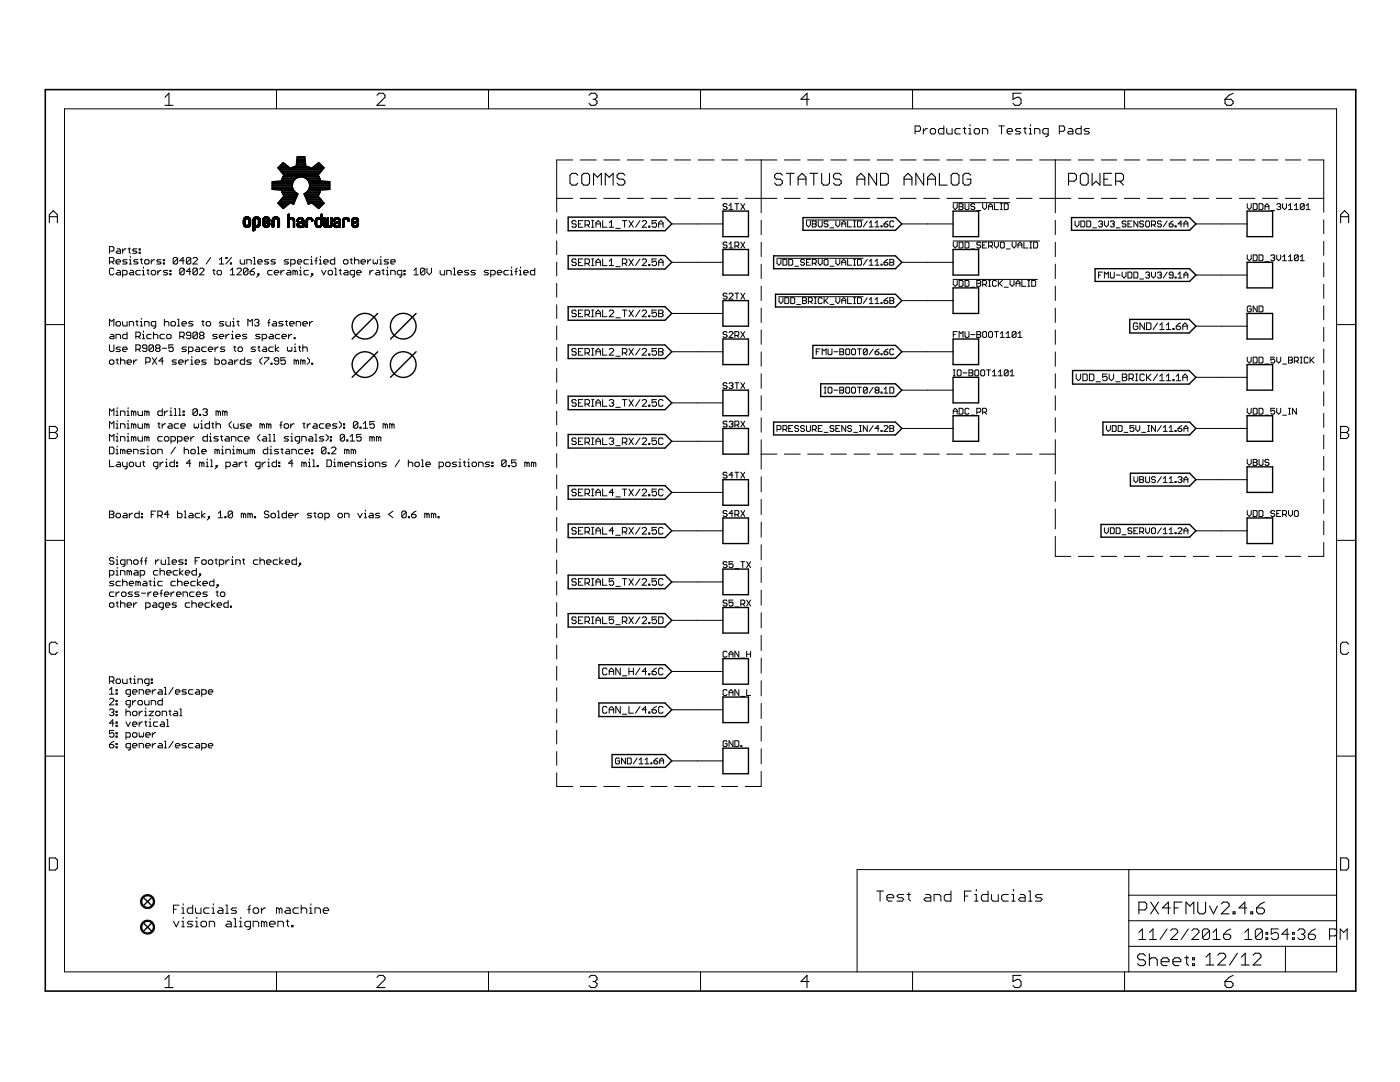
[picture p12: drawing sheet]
<svg xmlns="http://www.w3.org/2000/svg" width="279mm" height="216mm" viewBox="0 0 279 216" stroke-linecap="round" stroke-linejoin="round" font-family="sans-serif">
<g fill="none" stroke="#000" stroke-width=".2">
<path d="M55.2 17.9v3.8M97.5 17.9v3.8M139.8 17.9v3.8M182.1 17.9v3.8M224.4 17.9v3.8M12.9 21.7h253.8v172.2h-253.8zM111.1 39.6h3.2M114.3 31.9h-3.2v10.4M115.8 39.6h3.2M115.8 31.9h3.2M120.5 39.6h3.2M120.5 31.9h3.2"/>
<path d="M125.2 39.6h3.2M125.2 31.9h3.2M129.9 39.6h3.2M129.9 31.9h3.2M134.6 39.6h3.2M134.6 31.9h3.2M139.3 39.6h3.2M139.3 31.9h3.2M144 39.6h3.2M144 31.9h3.2M148.7 39.6h6.3M148.7 31.9h6.3"/>
<path d="M151.9 31.9v10.6M156.5 39.6h3.2M156.5 31.9h3.2M161.2 39.6h3.1M161.2 31.9h3.1M165.8 39.6h3.1M165.8 31.9h3.1M170.4 39.6h3.2M170.4 31.9h3.2M175.1 39.6h3.1M175.1 31.9h3.1M179.7 39.6h3.1"/>
<path d="M179.7 31.9h3.1M182.6 26.2h.8l.3-.3v-.5l-.3-.3h-.8v1.6M184.3 25.7v1M184.3 39.6h3.2M184.3 31.9h3.2M185.1 25.7h-.3l-.5 .5M185.9 25.7h.6l.2 .2v.6l-.2 .2h-.6l-.2-.2v-.6zM188.4 25.1v1.6h-.8l-.3-.2v-.6l.3-.2h.8M188.9 25.7v.8l.3 .2h.8v-1M189 39.6h3.1M189 31.9h3.1M191.6 25.7h-.8l-.2 .2v.6l.2 .2h.8"/>
<path d="M192.2 25.7h.6M192.5 25.4v1.1l.3 .2M193.3 25.7h.3v1M193.3 26.7h.5M193.6 24.8v.3M193.6 39.6h3.1M193.6 31.9h3.1M194.4 25.9l.3-.2h.5l.3 .2v.6l-.3 .2h-.5l-.3-.2zM196.1 26.7v-1h.8l.2 .2v.8M198.2 39.6h3.1M198.2 31.9h3.1M199.3 25.1h1.1"/>
<path d="M199.9 25.1v1.6M201 26.2h1.1v-.3l-.3-.2h-.5l-.3 .2v.6l.3 .2h.5M202.9 39.6h3.1M202.9 31.9h3.1M203.7 25.7h-.8l-.3 .2 .3 .3h.5l.3 .3-.3 .2h-.8M204.3 25.7h.5M204.6 25.4v1.1l.2 .2M205.4 25.7h.3v1M205.4 26.7h.5M205.7 24.8v.3M206.5 26.7v-1h.8l.2 .2v.8M207.5 39.6h6.2"/>
<path d="M207.5 31.9h6.2M209.2 26.7h-.8l-.3-.2v-.6l.3-.2h.8v1.3l-.3 .3h-.2M210.6 31.9v10.6M211.4 26.2h.8l.3-.3v-.5l-.3-.3h-.8v1.6M213.3 25.7h.6l.2 .2v.8h-.8l-.2-.2 .2-.3h.8M215.2 39.6h3.1M215.2 31.9h3.1M215.8 25.1v1.6h-.8l-.3-.2v-.6l.3-.2h.8M217.4 25.7h-.8l-.3 .2 .3 .3h.5l.3 .3-.3 .2h-.8M219.8 39.6h3.1M219.8 31.9h3.1M224.4 39.6h3.1"/>
<path d="M224.4 31.9h3.1M229 39.6h3.1M229 31.9h3.1M233.6 39.6h3M233.6 31.9h3M238.1 39.6h3.1M238.1 31.9h3.1M242.7 39.6h3.1M242.7 31.9h3.1M247.3 39.6h3.1M247.3 31.9h3.1M251.9 39.6h3.1"/>
<path d="M251.9 31.9h3.1M256.5 39.6h3.1M256.5 31.9h3.1M261.1 39.6h3.1M261.1 31.9h3.1v10.5M21.8 50.1h.7l.2-.2v-.5l-.2-.2h-.7v1.3M21.8 52.3h.7l.2-.3v-.4l-.2-.2h-.7v1.3M22.3 52.3l.4 .4M22.7 53.7l-.2-.2h-.4l-.3 .2v.9l.3 .2h.4l.2-.2M23.2 52.3h.8v-.3l-.2-.2h-.4l-.2 .2v.5l.2 .2h.4M23.4 49.7h.4l.2 .2v.6h-.6l-.2-.2 .2-.2h.6M23.4 54h.4l.2 .2v.6h-.6l-.2-.2 .2-.2h.6"/>
<path d="M24.5 49.7v.8M24.5 54.8h.6l.3-.2v-.4l-.3-.2h-.6v1.3M25.1 49.7h-.2l-.4 .4M25.4 51.8h-.7l-.2 .2 .2 .3h.4l.3 .2-.3 .2h-.6M25.6 49.7h.4M25.8 49.4v.9l.2 .2M25.8 51.8h.2v.9M25.8 52.7h.4M26 54h.5l.2 .2v.6h-.7l-.2-.2 .2-.2h.7M26 51.1v.3M27.3 49.7h-.6l-.2 .2 .2 .2h.4l.2 .2-.2 .2h-.6M27.6 51.8h-.7l-.2 .2 .2 .3h.4l.3 .2-.3 .2h-.6"/>
<path d="M27.8 49.7h.2v.2h-.2zM27.8 50.3h.2v.2h-.2zM28 51.8h.4M28 54h-.7l-.2 .2v.4l.2 .2h.7M28.2 51.6v.9l.2 .2M28.4 54h.2v.8M28.4 54.8h.5M28.6 53.3v.2M29.1 51.8h.4l.2 .2v.5l-.2 .2h-.4l-.2-.2v-.5zM29.3 54h.4M29.5 53.7v.9l.2 .2M30.2 54.2l.2-.2h.4l.3 .2v.4l-.3 .2h-.4l-.2-.2z"/>
<path d="M30.2 51.8v.9M30.8 51.8h-.2l-.4 .5M31.5 54v.8M32.2 51.8h-.7l-.2 .2 .2 .3h.4l.3 .2-.3 .2h-.6M32.2 54h-.3l-.4 .4M32.6 51.8h.2v.2h-.2zM32.6 52.5h.2v.2h-.2zM33.5 54h-.7l-.2 .2 .2 .2h.5l.2 .2-.2 .2h-.7M33.9 54h.2v.2h-.2zM33.9 54.6h.2v.2h-.2zM35.5 51.6l-.3-.2h-.4l-.2 .2v.9M35.5 51.6v.9l-.3 .2h-.4l-.2-.2"/>
<path d="M35.5 51.6l-.9 .9M36.8 53.7l-.3-.2h-.4l-.2 .2v.9M36.8 53.7v.9l-.3 .2h-.4l-.2-.2M36.8 52h-.9l.6-.6v1.3M36.8 53.7l-.9 .9M38.1 51.6v.9l-.2 .2h-.5l-.2-.2M38.1 51.6l-.2-.2h-.5l-.2 .2v.9M38.1 54.2h-.9l.7-.7v1.3M38.1 51.6l-.9 .9M38.5 51.6l.2-.2h.5l.2 .2v.2l-.9 .9h.9M39.4 53.7l-.2-.2h-.5l-.2 .2v.9M39.4 53.7v.9l-.2 .2h-.5l-.2-.2"/>
<path d="M39.4 53.7l-.9 .9M39.8 53.7l.2-.2h.5l.2 .2v.3l-.9 .8h.9M42 51.4l-.9 1.3M42.5 54h.4M42.7 53.7v.9l.2 .2M43.3 54.2l.3-.2h.4l.2 .2v.4l-.2 .2h-.4l-.3-.2zM43.8 51.8l.4-.4v1.3M43.8 52.7h.9M45.1 51.4h.2v.2h-.2zM46 52.5h.2v.2h-.2zM46 54l.4-.5v1.3M46 54.8h.8"/>
<path d="M46.2 51.4l-1.1 1.3M47.3 53.7l.2-.2h.4l.3 .2v.3l-.9 .8h.9M47.9 51.8v.7l.3 .2h.6v-.9M48.6 44.1h.3M48.6 44.7h.4M48.6 44h.3M48.6 44.4h.3M48.6 44.6h.3M48.6 44.5h.3M48.6 44.3h.3M48.6 44.2h.3M48.6 43.9h.3"/>
<path d="M48.6 44.8l.4 .1M48.6 43.9h.4M48.6 44.8h.4M48.6 44.9h.5M48.6 44.9l.5 .1M48.6 45h1.4M48.6 43.6h1.3M48.7 45.1h1.2M48.7 43.6h1.2M48.7 43.5h1.2M48.7 45.1h1.1M48.8 45.2h1"/>
<path d="M48.8 43.5h1M48.8 43.4h1M48.9 43.4h.8M48.9 45.3h.8M48.9 43.3h.8M49 43.8l-.4 .1M49 43.8h-.4M49 45.3h.6M49.1 43.3h.4M49.1 43.7h-.5M49.1 45.4h.3M49.2 43.6l-.6 .1"/>
<path d="M49.3 52.7v-.9h.6l.2 .2v.7M49.3 43.6h.7M49.4 43.7h.6M49.5 53.7l-.2-.2h-.5l-.2 .2v.9M49.5 53.7v.9l-.2 .2h-.5l-.2-.2M49.5 53.7l-.9 .9M49.5 43.8h.5M49.6 43.8h.4M49.6 44.8h.4M49.6 43.9h.4M49.6 44.7h.4M49.6 44.1h.4"/>
<path d="M49.6 44h.4M49.6 44.4h.4M49.6 44.6h.4M49.6 44.5h.4M49.6 44.3h.4M49.6 44.2h.4M49.9 54.2h.7l.2 .4-.2 .2h-.5l-.2-.2zM49.9 45l-1.2 .1M50 44.9l-.6 .1M50 44.9h-.5M50.5 44.1h.4M50.5 45.4h.4"/>
<path d="M50.5 44.7h.4M50.5 44.8h.4M50.5 44h.4M50.5 44.9h.5M50.5 45.5h.4M50.5 44.4h.4M50.5 46h.2M50.5 45.9h.4M50.5 45.8h.4M50.5 45.7h.4M50.5 45.6h.4M50.5 45.2h1.2"/>
<path d="M50.5 45h1.4M50.5 44.9l.6 .1M50.5 44.6h.4M50.5 44.5h.4M50.5 44.3h.4M50.5 44.2h.4M50.5 43.9h.4M50.5 43.8h.4M50.5 46.1h.1M50.5 43.6h.6M50.6 51.4h.2v1.3M50.6 52.7h.4"/>
<path d="M50.6 43.6h1.3M50.6 43.6h1.2M50.6 43.5h1.2M50.7 43.5h1.1M50.7 43.4h1M50.8 53.5l-.9 .7M50.8 43.4h.8M50.8 46h-.3M50.8 43.3h.8M50.9 45.9l-.4 .1M50.9 43.9h-.4M50.9 43.8h-.4"/>
<path d="M51 43.8h-.5M51 43.3h.4M51.1 43.7h-.6M51.1 45.4h.3M51.3 43.6h.6M51.4 43.7h.5M51.4 44.9h.5M51.5 54.6h.2v.2h-.2zM51.5 52.3h.8v-.3l-.2-.2h-.4l-.2 .2v.5l.2 .2h.4M51.5 43.8h.4M51.5 45.3l-1 .1M51.5 44.8h.4"/>
<path d="M51.6 44.1h.3M51.6 44.7h.3M51.6 44h.3M51.6 44.4h.3M51.6 43.9h.3M51.6 44.6h.3M51.6 44.5h.3M51.6 44.3h.3M51.6 44.2h.3M51.6 45.3h-1.1M51.7 54.8l-.5 .5M51.7 45.2l-1.2 .1"/>
<path d="M51.8 45.1l-1.3 .1M51.8 45.1h-1.3M51.8 45l-1.3 .1M51.9 44.9l-.5 .1M51.9 44.8l-.4 .1M52.4 44.1h.4M52.4 44.7h.4M52.4 44h.4M52.4 43.9h.4M52.4 44.8h.4M52.4 44.2h1.4M52.4 44.1l.4 .1"/>
<path d="M52.4 44.8l.5 .1M52.4 44.9h.5M52.4 44.9l.6 .1M52.4 43.8h.4M52.5 45h1.3M52.5 43.6h1.3M52.5 43.6h1.2M52.5 45.1h1.2M52.6 43.5h1.1M52.6 45.1h1.1M52.6 45.2h1M52.7 45.2h.9"/>
<path d="M52.7 43.4h.9M52.7 45.3h.8M52.8 43.3h.7M52.8 43.8l-.4 .1M52.9 45.3h.5M52.9 44.6l-.5 .1M52.9 44.2h.9M52.9 43.8h-.5M52.9 44.6h-.5M53 43.3h.3M53 43.7h-.6M53 45.4h.3"/>
<path d="M53.1 44.1h.7M53.1 43.6l-.6 .1M53.1 44.5l-.7 .1M53.2 44.5h-.8M53.2 43.6h.6M53.3 44h.5M53.3 43.7h.5M53.3 44.4l-.9 .1M53.4 44.9h.4M53.4 43.8h.4M53.4 43.9h.4M53.4 44.8h.4"/>
<path d="M53.4 44.7h.4M53.4 44.4h-1M53.5 44.7h.3M53.5 44.6h.3M53.5 44.3l-1.1 .1M53.6 44.5h.2M53.7 51.8h-.7l-.2 .2 .2 .3h.4l.3 .2-.3 .2h-.6M53.7 44.3h-1.3M53.8 44.5h.1M53.8 44.2l-1.4 .1M53.8 44.9l-.5 .1M53.8 44.8l-.4 .1"/>
<path d="M54.3 54h-.7l-.2 .2v.4l.2 .2h.7M54.3 44.1h.4M54.3 44.7h.4M54.3 44.8h.4M54.3 45h.4M54.3 44h.4M54.3 44.9h.4M54.3 45.1h.4M54.3 44.4h.4M54.3 43.9h.4M54.3 45.2h.4M54.3 44.6h.4"/>
<path d="M54.3 44.5h.4M54.3 44.3h.4M54.3 44.2h.4M54.4 43.6h1.3M54.5 43.5h1.1M54.5 45.3l-.1 .1M54.6 43.4h.9M54.6 45.3h-.3M54.7 45.2l-.4 .1M54.7 43.3h.7M54.7 54.4h.9v-.2l-.2-.2h-.4l-.3 .2v.4l.3 .2h.4M54.8 43.8l-.5 .1"/>
<path d="M54.8 43.8h-.4M54.9 43.3h.3M54.9 43.7h-.5M55 51.8h-.7l-.2 .2 .2 .3h.4l.3 .2-.3 .2h-.6M55 43.6l-.6 .1M55.1 43.6l.6 .1M55.2 43.7h.5M55.3 43.8h.5M55.4 43.8h.4M55.4 44.1h.4M55.4 44.7h.4M55.4 44.8h.4"/>
<path d="M55.4 45h.4M55.4 44h.4M55.4 44.9h.4M55.4 45.1h.4M55.4 44.4h.4M55.4 43.9h.4M55.4 45.3h.3M55.4 45.2h.4M55.4 44.6h.4M55.4 44.5h.4M55.4 44.3h.4M55.4 44.2h.4"/>
<path d="M55.4 45.3h.2M55.8 45.2l-.4 .1M56 54v.8M56.7 54h-.2l-.5 .4M57.4 54h.4l.2 .2v.6h-.6l-.3-.2 .3-.2h.6M57.4 42.9h.3M57.5 45.2h.2M57.5 44.1h.2M57.5 44.7h.2M57.5 44.8h.2M57.5 45h.2M57.5 44h.2"/>
<path d="M57.5 44.9h.2M57.5 45.1h.2M57.5 44.4h.2M57.5 43.9h.3M57.5 45.4h.1M57.5 44.6h.2M57.5 44.5h.2M57.5 44.3h.2M57.5 44.2h.2M57.5 43.7h1.2M57.5 43.6h1.2M57.5 43.5l1.1 .1"/>
<path d="M57.5 43.5h1M57.5 43.4l1 .1M57.5 43.4h.2M57.5 43.3h.2M57.5 43.2h.2M57.5 43.1h.2M57.5 43h.2M57.5 42.9h.2M57.5 42.8h.2M57.6 51.8h-.7l-.2 .2 .2 .3h.5l.2 .2-.2 .2h-.7M57.6 42.7h.1M57.6 45.3l-.2 .1"/>
<path d="M57.7 45.3h-.2M57.8 43.8l-.3 .1M57.8 43.8h-.3M57.9 43.8h-.4M57.9 43.4h.5M58 52.7h.7l.2-.2v-.5l-.2-.2h-.7v1.3M58.1 43.7h-.6M58.2 43.7h.5M58.4 43.8h.4M58.5 43.8h.3M58.5 43.9h.3M58.5 44h.3"/>
<path d="M58.5 45.2h.3M58.5 44.1h.3M58.5 44.7h.3M58.5 44.8h.3M58.5 45h.3M58.5 44.9h.3M58.5 45.1h.3M58.5 44.4h.3M58.5 45.4h.2M58.5 44.6h.3M58.5 44.5h.3M58.5 44.3h.3"/>
<path d="M58.5 44.2h.3M58.7 45.3l-.2 .1M58.8 45.3h-.3M58.9 54.2v.6M58.9 54.2l-.2-.2h-.2v.8M58.9 54.2l.2-.2 .3 .2v.6M59.3 44.9h.3M59.3 44.8h.3M59.3 44h.2M59.3 45l.4 .1M59.3 45h.3M59.3 44.7h.3"/>
<path d="M59.3 44.2h.1M59.3 45.1h.8M59.4 52.3h.8v-.3l-.2-.2h-.4l-.2 .2v.5l.2 .2h.4M59.4 45.2h.7M59.4 45.2l.8 .1M59.5 43.6h1M59.5 45.3h.7M59.5 43.6h.9M59.5 44.4h1.1M59.5 44.1l-.2 .1M59.5 44.1h-.2M59.5 43.5h.9"/>
<path d="M59.6 44.8l-.3 .1M59.6 44h-.3M59.6 45.3h.6M59.6 43.9l-.3 .1M59.6 43.9h-.3M59.6 43.5h.7M59.6 45.4h.5M59.6 43.8l-.3 .1M59.7 44.4h.9M59.7 43.8h-.4M59.7 44.7h-.4M59.7 43.4h.5"/>
<path d="M59.8 44.3h.8M59.8 54h.2v.8M59.8 54.8h.4M59.8 44.6l-.5 .1M59.9 45.4h.1M59.9 44.6h-.6M59.9 43.7h-.5M59.9 44.3h.7M60 53.3v.2M60 44.5l-.6 .1M60 43.7h.6M60 44.2h.6"/>
<path d="M60.1 44.2h.5M60.1 44.5h-.7M60.2 43.8h.4M60.2 44.4l-.7 .1M60.3 43.8l.3 .1M60.3 44.1h.3M60.3 44h.3M60.3 44.4h.3M60.3 43.9h.3M60.3 44.5h.3M60.3 45.2h.3M60.3 44.7h.3"/>
<path d="M60.3 44.8h.3M60.3 45h.3M60.3 44.9h.3M60.3 45.1h.3M60.3 45.4h.2M60.3 44.6h.3M60.5 43.6l-1.1 .1M60.5 45.3l-.2 .1M60.6 45.3h-.3M61.1 45.2h.3M61.1 44.1h.3M61.1 44.7h.3"/>
<path d="M61.1 44.8h.3M61.1 45h.3M61.1 44.9h.3M61.1 45.1h.3M61.1 44.4h.3M61.1 43.9h.3M61.1 45.4h.1M61.1 44.6h.3M61.1 44.5h.3M61.1 44.3h.3M61.1 44.2h.3M61.1 44h.3"/>
<path d="M61.3 43.6h1M61.3 45.3l-.2 .1M61.3 43.5h.9M61.4 45.3h-.3M61.4 44h-.3M61.4 43.5h.7M61.5 43.8l-.4 .1M61.5 43.8h-.4M61.5 43.4h.5M61.6 51.8h-.7l-.2 .2v.5l.2 .2h.7M61.6 54h-.7l-.2 .2v.4l.2 .2h.7M61.6 43.8h-.4"/>
<path d="M61.7 43.7h-.5M61.8 43.7h.6M62 51.8h.2v.9M62 52.7h.4M62 43.8h.4M62.1 43.8h.3M62.1 43.9h.3M62.2 44h.3M62.2 51.1v.3M62.2 54.6h.2v.2h-.2zM62.2 44.1h.2M62.3 43.6l-1.1 .1"/>
<path d="M62.4 44.1h-.2M62.4 54.8l-.4 .5M62.4 44l-.2 .1M62.8 52h.5M62.9 44.1h.3M62.9 44.7h.3M62.9 44.4h.3M62.9 44.6h.3M62.9 44.5h.3M62.9 44.3h.3M62.9 44.2h.3M62.9 44h.3"/>
<path d="M62.9 44.8h.3M62.9 44.8l.3 .1M62.9 44.9h.3M62.9 43.9h.3M62.9 45h.4M62.9 44.9h.4M62.9 43.8h.4M63 45l.4 .1M63 45.1h1.2M63.1 45.1h1M63.1 43.6h1.2M63.1 45.2h1"/>
<path d="M63.2 45.3h.8M63.2 43.5h1.1M63.2 43.9h-.3M63.3 45.3h.6M63.3 51.4l-.2 .2v1.1M63.3 45.4h.6M63.3 43.8h-.4M63.4 43.8h-.4M63.4 43.4h.4M63.5 45.4h.1M63.5 43.7h-.5M63.6 45.4h.1"/>
<path d="M63.7 43.7h.6M63.7 52.7h.5M63.7 51.8h.2v.9M63.8 43.8h.5M63.9 43.8h.4M63.9 44.9h.4M63.9 51.1v.3M63.9 43.9h.4M64 44.1h.3M64 44.7h.3M64 44h.3M64 44.4h.3"/>
<path d="M64 44.8h.3M64 44.6h.3M64 44.5h.3M64 44.3h.3M64 44.2h.3M64 43.9h.3M64 43.4h.3M64 43.3h.3M64 43.2h.3M64 43.1h.3M64 43h.3M64 42.9h.3"/>
<path d="M64 42.8h.3M64.1 42.7h.2M64.2 54l.4 .8 .4-.8M64.2 45l-.4 .1M64.2 45h-.3M64.3 44.8l-.3 .1M64.3 43.6l-1.2 .1M64.6 44.1h.3M64.6 44.7h.3M64.6 44.8h.3M64.6 44h.3M64.6 44.9h.3"/>
<path d="M64.6 44.4h.3M64.6 43.9h.3M64.6 44.6h.3M64.6 44.5h.3M64.6 44.3h.3M64.6 44.2h.3M64.6 43.8h.3M64.6 43.7h.3M64.6 43.6h.3M64.6 45h.3M64.6 43.5h.3M64.6 52.3h.9v-.3l-.2-.2h-.5l-.2 .2v.5l.2 .2h.5"/>
<path d="M64.6 45.1h1.7M64.6 45.2h1.6M64.7 45.2h1.5M64.7 45.3h1.4M64.7 43.4h.1M64.8 45.3h.5M64.9 45.4h.4M65.1 45.4h.1M65.2 45.1h.4M65.2 45h.4M65.3 44.7h.3M65.3 44.8h.3"/>
<path d="M65.3 44.9h.3M65.3 44.4h.3M65.3 44.9l.3 .1M65.3 44.6h.3M65.3 44.5h.3M65.3 44.3h.3M65.3 44.1h.3M65.3 44h.3M65.3 43.9h.3M65.3 44.2h.3M65.3 43.8h.3M65.3 43.7h.3"/>
<path d="M65.3 43.6h.3M65.3 43.5h.3M65.4 43.5h.2M65.5 54.2l.2-.2h.4l.3 .2v.4l-.3 .2h-.4l-.2-.2zM65.5 45.3h.5M65.5 43.4h.1M65.6 45.4h.4M65.9 45.1h.4M65.9 45h.4M66 44.9h.3M66 44.1h.3M66 44.7h.3"/>
<path d="M66 44.8h.3M66 44h.3M66 44.4h.3M66 43.9h.3M66 44.6h.3M66 44.5h.3M66 44.3h.3M66 44.2h.3M66 43.8h.3M66 43.7h.3M66 43.6h.3M66 43.5h.3"/>
<path d="M66.1 43.5h.2M66.2 43.4h.1M66.2 45.1l-1.6 .1M66.5 44.1h.3M66.5 44.8h.4M66.5 44.9h.4M66.5 45h.4M66.5 44h.4M66.6 45l.4 .1M66.6 43.9h.3M66.6 44.2h.1M66.6 45.1h.8"/>
<path d="M66.6 45.1l.8 .1M66.7 45.2h.7M66.7 45.2h.8M66.7 43.6h1.1M66.8 45.3h.7M66.8 44.1l-.3 .1M66.8 43.6h.9M66.8 51.4v1.3h-.7l-.2-.2v-.5l.2-.2h.7M66.8 53.5h.2v1.3M66.8 54.8h.4M66.8 43.5h.9M66.8 44l-.3 .1"/>
<path d="M66.9 44h-.4M66.9 44.7l-.4 .1M66.9 43.5h.7M66.9 45.4h.5M66.9 43.8l-.3 .1M67 44.4h.9M67 44.7h-.5M67 43.8h-.4M67 43.4h.5M67 44.3h.9M67.1 44.6l-.5 .1M67.1 44.6h-.5"/>
<path d="M67.2 43.7h-.5M67.2 44.3h.7M67.3 43.7h.5M67.3 44.5l-.7 .1M67.3 44.2h.6M67.4 44.2h.5M67.4 44.5h-.7M67.5 43.8h.4M67.5 44.4l-.7 .1M67.5 43.8l.4 .1M67.6 44.1h.3M67.6 43.9h.3"/>
<path d="M67.6 44h.3M67.6 44.4h.3M67.6 45.2h.3M67.6 44.7h.3M67.6 44.8h.3M67.6 45h.3M67.6 44.9h.3M67.6 45.1h.3M67.6 45.4h.2M67.6 44.6h.3M67.6 44.5h.3M67.7 54h.4"/>
<path d="M67.8 43.6l-1.1 .1M67.8 45.3l-.2 .1M67.9 53.7v.9l.2 .2M67.9 45.3h-.3M67.9 44.4h-1.1M68.4 45.2h.2M68.4 44.1h.2M68.4 44.7h.2M68.4 44.8h.2M68.4 45h.2M68.4 44.9h.2M68.4 45.1h.2"/>
<path d="M68.4 44.4h.2M68.4 45.4h.1M68.4 44.6h.2M68.4 44.5h.2M68.4 44.3h.2M68.4 44.2h.2M68.4 44h.2M68.4 43.9h.3M68.5 43.7h1.1M68.5 43.6h1.1M68.6 45.3l-.2 .1M68.6 43.6h.9"/>
<path d="M68.6 45.3h-.2M68.6 43.5h.9M68.7 44h-.3M68.7 43.9h-.3M68.7 43.5h.7M68.7 43.8l-.3 .1M68.8 54h.4l.2 .2v.6h-.6l-.2-.2 .2-.2h.6M68.8 51.8h.4l.2 .2v.5l-.2 .2h-.4l-.2-.2v-.5zM68.8 43.8h-.4M68.8 43.4h.5M69 43.7h-.5M69.1 43.7h.6"/>
<path d="M69.3 43.8h.4M69.4 43.8h.3M69.4 43.9h.3M69.4 44h.3M69.4 44.1h.2M69.7 44.1h-.3M69.9 51.8h.4M70.1 51.6v.9l.2 .2M70.2 44.1h.3M70.2 44.8h.3M70.2 44h.3M70.2 44.7h.3"/>
<path d="M70.2 44.3h1.1M70.2 44.3h.3M70.2 44.2h.3M70.2 43.9h.3M70.2 44.9h.3M70.2 44.9l.4 .1M70.2 45h.4M70.3 45l.4 .1M70.3 45.1h1.2M70.4 45.2h1M70.4 43.6h1M70.4 43.5h.9"/>
<path d="M70.5 45.3h.8M70.5 43.5h.7M70.5 45.3h.7M70.6 44.7h-.4M70.6 43.8l-.4 .1M70.6 43.8h-.3M70.6 45.4h.5M70.6 43.4h.5M70.7 43.8h-.4M70.7 44.6l-.5 .1M70.7 52l.3-.2h.4l.2 .2v.7M70.7 51.4v1.3"/>
<path d="M70.8 54.8h-.7l-.2-.2v-.4l.2-.2h.7v1.1l-.5 .2M70.8 44.6h-.6M70.8 43.7h-.5M70.8 45.4h.1M70.9 44.5l-.7 .1M71 43.7h.5M71 44.2h.6M71 44.5h-.8M71.1 44.1h.5M71.1 44.4l-.9 .1M71.1 43.8h.4M71.2 54.4h.9v-.2l-.3-.2h-.4l-.2 .2v.4l.2 .2h.4"/>
<path d="M71.2 44.9h.3M71.2 44.1h.4M71.2 43.8l.3 .1M71.2 43.9h.3M71.3 44h.3M71.3 44.8h.3M71.3 44.4h-1.1M71.3 44.7h.3M71.4 44.7h.2M71.4 45.1l-1.1 .1M71.4 43.6l-1.1 .1M71.5 44.6h.1"/>
<path d="M71.5 45l-.4 .1M71.5 44.3h-.9M71.5 45h-.4M71.5 44.9h-.3M71.5 44.2l-.7 .1M71.6 44.8l-.4 .1M71.6 44.2h-.7M72.1 52.3h.8v-.3l-.2-.2h-.4l-.2 .2v.5l.2 .2h.4M73.4 51.8v.9M73.8 54v.8M74 51.8h-.2l-.4 .5M74.5 51.8v.7l.2 .2 .2-.2 .2 .2 .3-.2v-.7"/>
<path d="M74.5 54h-.2l-.5 .4M75.1 54h.5l.2 .2v.6h-.7l-.2-.2 .2-.2h.7M75.8 51.8h.2v.9M75.8 52.7h.4M76 51.1v.3M76.2 54h.5M76.5 53.7v.9l.2 .2M77.1 54h.2v.8M77.1 54.8h.5M77.3 53.3v.2M77.6 51.8h-.7l-.2 .2 .2 .3h.4l.3 .2-.3 .2h-.6M78 52.3h.9v-.3l-.2-.2h-.5l-.2 .2v.5l.2 .2h.5"/>
<path d="M78 54.8v-.8h.7l.2 .2v.6M80.2 54.8h-.7l-.2-.2v-.4l.2-.2h.7v1.1l-.2 .2h-.3M80.6 54.6h.2v.2h-.2zM80.6 54h.2v.2h-.2zM82.6 54l.4-.5v1.3M82.6 54.8h.9M84.8 53.7l-.2-.2h-.5l-.2 .2v.9M84.8 53.7v.9l-.2 .2h-.5l-.2-.2M84.8 53.7l-.9 .9M85.2 53.5v.9l.5 .4 .4-.4v-.9M87.8 54v.6l.3 .2h.6v-.8M89.2 54.8v-.8h.6l.2 .2v.6"/>
<path d="M90.5 53.5h.2v1.3M90.5 54.8h.4M91.4 54.4h.8v-.2l-.2-.2h-.4l-.2 .2v.4l.2 .2h.4M93.6 54h-.7l-.2 .2 .2 .2h.4l.3 .2-.3 .2h-.6M94.9 54h-.7l-.2 .2 .2 .2h.5l.2 .2-.2 .2h-.7M97.5 54h-.7l-.2 .2 .2 .2h.5l.2 .2-.2 .2h-.7M97.9 54.8h.7l.2-.2v-.4l-.2-.2h-.7v1.3M99.3 54.4h.8v-.2l-.2-.2h-.4l-.2 .2v.4l.2 .2h.4M101.5 54h-.7l-.2 .2v.4l.2 .2h.7M101.9 54h.2v.8M101.9 54.8h.4M102.1 53.3v.2"/>
<path d="M102.8 54.2h.4M103.2 53.5l-.2 .2v1.1M103.6 54.8h.5M103.6 54h.3v.8M103.9 53.3v.2M104.5 54.4h.9v-.2l-.2-.2h-.5l-.2 .2v.4l.2 .2h.5M106.7 53.5v1.3h-.7l-.2-.2v-.4l.2-.2h.7M111.1 43.8v2.8M111.1 48.1v2.7M111.1 52.3v2.8M111.1 56.6v2.7M115 44.2l-.2-.2h-.5l-.2 .2 .2 .5h.5l.2 .2v.2l-.2 .2h-.5l-.2-.2"/>
<path d="M115 51.9l-.2-.2h-.5l-.2 .2 .2 .4h.5l.2 .3-.2 .4h-.5l-.2-.2M115.4 44.7h.5M115.4 52.3h.5M116.3 44h-.9v1.3h.9M116.3 51.7h-.9v1.3h.9M116.8 44.9h.6l.2-.2v-.5l-.2-.2h-.6v1.3M116.8 52.6h.6l.2-.3v-.4l-.2-.2h-.6v1.3M117.2 44.9l.4 .4M117.2 52.6l.4 .4M118.1 44h.4M118.1 45.3h.4M118.1 51.7h.4"/>
<path d="M118.1 53h.4M118.3 44v1.3M118.3 51.7v1.3M118.9 44.7h.9M118.9 45.3v-.9l.5-.4 .4 .4v.9M118.9 53v-.9l.5-.4 .4 .4v.9M118.9 52.3h.9M120.3 44v1.3h.8M120.3 51.7v1.3h.8M121.6 52.1l.4-.4v1.3M121.6 45.3h.9M121.6 44.4l.4-.4v1.3"/>
<path d="M121.6 53h.9M122.9 45.6h.9M122.9 53.2h.9M124.2 44h.9M124.2 52.6h.7l.2-.3v-.4l-.2-.2h-.7v1.3M124.7 44v1.3M124.7 52.6l.4 .4M125.5 44l.9 1.3M125.5 51.7l.9 1.3M126.4 44l-.9 1.3M126.4 51.7l-.9 1.3M127.7 44l-.9 1.3"/>
<path d="M127.7 51.7l-.9 1.3M128.2 44.2l.2-.2h.4l.2 .2v.2l-.8 .9h.8M128.2 51.9l.2-.2h.4l.2 .2v.2l-.8 .9h.8M129.5 45.1h.2v.2h-.2zM129.5 52.8h.2v.2h-.2zM131 44h-.9v.7l.7-.3 .2 .3v.4l-.2 .2h-.5l-.2-.2M131 51.7h-.9v.6l.7-.2 .2 .2v.5l-.2 .2h-.5l-.2-.2M131.4 45.3v-.9l.5-.4 .4 .4v.9M131.4 44.7h.9M131.4 53v-.9l.5-.4 .4 .4v.9M131.4 52.3h.9M134.1 44.7h10.2"/>
<path d="M134.1 52.3h10.2M145.1 40.9l-.2-.3h-.4l-.2 .4 .2 .2h.4l.2 .4-.2 .2h-.4l-.2-.2M145.1 48.5l-.2-.2h-.4l-.2 .2 .2 .4h.4l.2 .2-.2 .4h-.4l-.2-.2M145.1 58.7l-.2-.2h-.4l-.2 .2 .2 .4h.4l.2 .2-.2 .4h-.4l-.2-.2M145.5 41.8h.8M145.5 58.7l.2-.2h.4l.2 .2v.2l-.8 .8h.8M145.5 41l.4-.4v1.2M145.5 48.7l.4-.4v1.2M145.5 49.5h.8M146.7 40.6h.7M146.7 49.1h.6l.1-.2v-.4l-.1-.2h-.6v1.2M146.7 58.5h.7"/>
<path d="M147.1 40.6v1.2M147.1 58.5v1.2M147.1 49.1l.3 .4M147.8 40.6l.8 1.2M147.8 48.3l.8 1.2M147.8 58.5l.8 1.2M148.6 40.6l-.8 1.2M148.6 48.3l-.8 1.2M148.6 58.5l-.8 1.2M151.9 44v2.8M151.9 48.3v2.9M151.9 52.7v2.9"/>
<path d="M151.9 57.1v2.9M155 51.5h17.3M155.1 51.8v.7l.4 .4 .4-.4v-.7M155.4 59.2h16.9M155.5 59.4v.8l.4 .4 .4-.4v-.8M156.3 51.8h.5l.2 .1v.8l-.2 .2h-.5zM156.6 59.4h.6l.2 .2v.8l-.2 .2h-.6zM157.4 51.8h.6l.2 .1v.8l-.2 .2h-.6zM157.8 59.4h.6l.2 .2v.8l-.2 .2h-.6zM158.6 53.1h.8M160.2 59.4h.6l.2 .2-.2 .4 .2 .4-.2 .2h-.6zM160.2 60h.6"/>
<path d="M160.5 51.9l-.1-.1h-.4l-.2 .1 .2 .4h.4l.1 .2-.1 .4h-.4l-.2-.2M160.9 43.9h11.4M161 52.3h.3M161 44.1v.8l.3 .4 .4-.4v-.8M161.7 51.8h-.7v1.1h.7M162.1 44.1h.6l.2 .2-.2 .4 .2 .4-.2 .2h-.6zM162.1 44.7h.6M162.1 52.5h.6l.2-.2v-.4l-.2-.1h-.6v1.1M162.5 52.5l.4 .4M162.5 59.4h.4M162.7 59.4v1.2M163.3 44.1v1l.2 .2h.4l.2-.2v-1"/>
<path d="M163.3 51.8v.7l.4 .4 .4-.4v-.7M164.1 59.6l-.2-.2h-.4l-.2 .2v.8l.2 .2h.4l.2-.2M164.5 51.9l.2-.1h.4l.1 .1v.8l-.1 .2h-.4l-.2-.2zM164.5 59.4v1.2M164.7 60l.5 .6M165.2 44.3l-.1-.2h-.4l-.2 .2 .2 .4h.4l.1 .2-.1 .4h-.4l-.2-.2M165.2 59.4l-.7 .8M165.7 45.5h.7M165.7 53.1h.7M166.8 44.1v.8l.4 .4 .4-.4v-.8M166.8 51.8v.7l.4 .4 .4-.4v-.7M166.8 59.4v.8l.4 .4 .4-.4v-.8"/>
<path d="M168 44.7h.8M168 45.3v-.8l.4-.4 .4 .4v.8M168 52.9v-.8l.4-.3 .4 .3v.8M168 52.3h.8M168 60h.8M169.2 44.1v1.2h.7M169.2 51.8v1.1h.7M169.2 59.4v1.2h.7M170.3 45.3h.4M170.3 44.1h.4M170.3 52.9h.4M170.3 51.8h.4"/>
<path d="M170.3 59.4h.4M170.5 44.1v1.2M170.5 51.8v1.1M170.5 59.4v1.2M171.1 44.1h.6l.2 .2v.8l-.2 .2h-.6zM171.1 51.8h.6l.2 .1v.8l-.2 .2h-.6zM171.1 59.4h.6l.2 .2v.8l-.2 .2h-.6zM173.1 44.1l-.8 1.2M173.1 51.8l-.8 1.1M173.1 59.4l-.8 1.2M173.5 45.3h.8M173.5 44.5l.4-.4v1.2"/>
<path d="M173.5 52.1l.4-.3v1.1M173.5 59.8l.4-.4v1.2M173.5 52.9h.8M174.6 45.3h.8M174.6 44.5l.4-.4v1.2M174.6 52.1l.4-.3v1.1M174.6 59.8l.4-.4v1.2M174.6 52.9h.8M175.8 45.1h.2v.2h-.2zM175.8 52.7h.2v.2h-.2zM176.4 44.7h.6l.2 .4-.2 .2h-.4l-.2-.2zM176.4 52.3h.6l.2 .4-.2 .2h-.4l-.2-.2z"/>
<path d="M176.4 60h.6l.2 .4-.2 .2h-.4l-.2-.2zM177.2 44.1l-.8 .6M177.2 51.8l-.8 .5M177.2 59.4l-.8 .6M177.6 59.4h.6l.2 .2-.2 .4 .2 .4-.2 .2h-.6zM177.6 51.8h.6l.2 .1-.2 .4 .2 .4-.2 .2h-.6zM177.6 52.3h.6M177.6 60h.6M178.4 44.3l-.2-.2h-.4l-.2 .2v.8l.2 .2h.4l.2-.2M180 44.7h10.2M180 52.3h10.2M180 60h10.2"/>
<path d="M190.2 40.4h11.3M190.2 48.1h17.2M190.2 55.8h16.8M190.2 40.6v.8l.4 .4 .4-.4v-.8M190.2 48.3v.8l.4 .4 .4-.4v-.8M190.2 56v.7l.4 .4 .4-.4v-.7M191.4 40.6h.6l.2 .3-.2 .3 .2 .4-.2 .2h-.6zM191.4 41.2h.6M191.4 48.3h.6l.2 .2v.8l-.2 .2h-.6zM191.4 56h.6l.2 .2v.7l-.2 .2h-.6zM192.6 40.6v1l.2 .2h.4l.2-.2v-1M192.6 48.3h.6l.2 .2v.8l-.2 .2h-.6z"/>
<path d="M192.6 56h.6l.2 .2v.7l-.2 .2h-.6zM193.8 49.7h.7M193.8 57.3h.7M194.5 40.9l-.1-.3h-.4l-.2 .3 .2 .3h.4l.1 .2-.1 .4h-.4l-.2-.2M194.9 42h.8M194.9 56h.6l.2 .2-.2 .3 .2 .4-.2 .2h-.6zM194.9 56.5h.6M195.7 48.5l-.2-.2h-.4l-.2 .2 .2 .4h.4l.2 .2-.2 .4h-.4l-.2-.2M196.1 40.6v.8l.4 .4 .4-.4v-.8M196.1 56.7h.6l.2-.2v-.3l-.2-.2h-.6v1.1M196.1 48.9h.4M196.5 56.7l.4 .4"/>
<path d="M196.9 48.3h-.8v1.2h.8M197.3 41.2h.8M197.3 41.8v-.8l.4-.4 .4 .4v.8M197.3 49.1h.6l.2-.2v-.4l-.2-.2h-.6v1.2M197.3 57.1h.4M197.3 56h.4M197.5 56v1.1M197.7 49.1l.4 .4M198.5 40.6v1.2h.7M198.5 48.3v.8l.4 .4 .3-.4v-.8M198.9 56.2l-.2-.2h-.4l-.2 .2v.7l.2 .2h.4l.2-.2M199.2 56v1.1"/>
<path d="M199.5 56.5l.5 .6M199.6 41.8h.4M199.6 40.6h.4M199.8 48.3h.4l.2 .2v.8l-.2 .2h-.4l-.2-.2v-.8zM199.8 40.6v1.2M200 56l-.8 .7M200.4 40.6h.6l.2 .3v.7l-.2 .2h-.6zM200.4 57.3h.8M200.8 49.7h.8M201.6 56v.7l.4 .4 .4-.4v-.7M202 48.3v.8l.4 .4 .4-.4v-.8M202.8 57.1v-.8l.4-.3 .4 .3v.8"/>
<path d="M202.8 56.5h.8M203.2 48.9h.7M203.2 49.5v-.8l.4-.4 .3 .4v.8M203.9 56v1.1h.8M204.3 48.3v1.2h.8M205.1 57.1h.4M205.1 56h.4M205.3 56v1.1M205.5 48.3h.4M205.5 49.5h.4M205.7 48.3v1.2M205.9 56h.6l.2 .2v.7l-.2 .2h-.6z"/>
<path d="M206.3 48.3h.6l.2 .2v.8l-.2 .2h-.6zM210.6 44v2.8M210.6 48.3v2.9M210.6 52.7v2.9M210.6 57.1v2.9M214.5 44.1v.8l.4 .4 .4-.4v-.8M215.7 44.1h.6l.2 .2v.8l-.2 .2h-.6zM216.9 44.1h.6l.2 .2v.8l-.2 .2h-.6zM218.1 45.5h.7M219.2 54.9h.4M219.2 44.3l.2-.2h.4l.2 .2-.2 .4M219.6 44.7h.2"/>
<path d="M219.8 44.7l.2 .2-.2 .4h-.4l-.2-.2M220 54.3h-.8v1.2M220.4 55.5v-1.2l.4 .4 .4-.4v1.2M220.4 44.1v.8l.4 .4 .4-.4v-.8M221.6 54.3v1l.2 .2h.4l.2-.2v-1M221.6 44.3l.2-.2h.4l.2 .2-.2 .4M222 44.7h.2M222.2 44.7l.2 .2-.2 .4h-.4l-.2-.2M222.8 54.9h.7M222.8 45.5h.7M223.9 54.3v.8l.4 .4 .4-.4v-.8M224.7 44.3l-.2-.2h-.4l-.2 .2 .2 .4h.4l.2 .2-.2 .4h-.4l-.2-.2"/>
<path d="M225.1 54.3h.6l.2 .2v.8l-.2 .2h-.6zM225.1 44.7h.4M225.9 44.1h-.8v1.2h.8M226.3 54.3h.6l.2 .2v.8l-.2 .2h-.6zM227.1 44.1v1.2l-.8-1.2v1.2M227.5 55.7h.7M228.2 44.3l-.2-.2h-.3l-.2 .2 .2 .4h.3l.2 .2-.2 .4h-.3l-.2-.2M228.6 54.5l.2-.2h.4l.2 .2-.2 .4M228.6 44.3l.2-.2h.4l.2 .2v.8l-.2 .2h-.4l-.2-.2zM229 54.9h.2M229.2 54.9l.2 .2-.2 .4h-.4l-.2-.2M229.8 44.9h.6l.2-.2v-.4l-.2-.2h-.6v1.2"/>
<path d="M229.8 54.3v.8l.4 .4 .4-.4v-.8M230.2 44.9l.4 .4M231 54.5l.2-.2h.4l.2 .2-.2 .4M231.4 54.9h.2M231.6 54.9l.2 .2-.2 .4h-.4l-.2-.2M231.8 44.3l-.2-.2h-.4l-.2 .2 .2 .4h.4l.2 .2-.2 .4h-.4l-.2-.2M232.9 54.3l-.7 1.2M232.9 44.1l-.7 1.2M233.3 44.7h.6l.2 .4-.2 .2h-.4l-.2-.2zM234.1 54.9h-.6l-.2-.2 .2-.4h.4l.2 .2v.8l-.2 .2h-.4l-.2-.2M234.1 44.1l-.8 .6M234.5 55.3h.2v.2h-.2z"/>
<path d="M234.5 45.1h.2v.2h-.2zM235.1 55.5h.8M235.1 54.7l.4-.4v1.2M235.9 44.7h-.8l.6-.6v1.2M236.3 54.9h.8M236.3 45.3v-.8l.4-.4 .4 .4v.8M236.3 55.5v-.8l.4-.4 .4 .4v.8M236.3 44.7h.8M238.7 54.9h10.2M238.7 44.7h10.2M248.9 40.6v.8l.4 .4 .4-.4v-.8M248.9 50.9v.7l.4 .4 .4-.4v-.7"/>
<path d="M250.1 50.9h.6l.2 .2v.7l-.2 .2h-.6zM250.1 40.6h.6l.2 .3v.7l-.2 .2h-.6zM251.3 50.9h.6l.2 .2v.7l-.2 .2h-.6zM251.3 40.6h.6l.2 .3v.7l-.2 .2h-.6zM252.5 52.2h.7M252.5 41.8v-.8l.3-.4 .4 .4v.8M252.5 41.2h.7M253.6 51.1l.2-.2h.4l.2 .2-.2 .3M253.6 42h.8M254 51.4h.2M254.2 51.4l.2 .2-.2 .4h-.4l-.2-.2M254.8 50.9v.7l.4 .4 .4-.4v-.7"/>
<path d="M254.8 40.9l.2-.3h.4l.2 .3-.2 .3M255.2 41.2h.2M255.4 41.2l.2 .2-.2 .4h-.4l-.2-.2M256 52h.8M256 51.2l.4-.3v1.1M256 40.6v.8l.4 .4 .4-.4v-.8M257.2 52h.7M257.2 51.2l.3-.3v1.1M257.2 41l.3-.4v1.2M257.2 41.8h.7M258.3 41.8h.8M258.3 41l.4-.4v1.2"/>
<path d="M259.1 51.1v.7l-.2 .2h-.4l-.2-.2M259.1 51.1l-.2-.2h-.4l-.2 .2v.7M259.1 51.1l-.8 .7M259.5 52h.8M259.5 51.2l.4-.3v1.1M260.3 40.9v.7l-.2 .2h-.4l-.2-.2M260.3 40.9l-.2-.3h-.4l-.2 .3v.7M260.3 40.9l-.8 .7M260.7 41.8h.8M260.7 41l.4-.4v1.2M264.2 43.9v2.8M264.2 48.2v2.7"/>
<path d="M264.2 52.5v2.7M264.2 56.7v2.8M9 64.8h3.9M21.8 65v-1.3l.5 .5 .4-.5v1.3M21.8 68.8v1.1l.3 .2h.4l.2-.2v-1.1M21.8 72l.3-.2h.4l.2 .2v.5l-.2 .2h-.4l-.3-.2zM22.1 66.7h.4l.2 .2v.7h-.6l-.3-.2 .3-.3h.6M23.2 64.4l.2-.2h.4l.2 .2v.4l-.2 .2h-.4l-.2-.2zM23.2 67.6v-.9h.6l.2 .2v.7M23.2 71.8h.4M23.4 71.6v.9l.2 .2M24 71.4v1.3"/>
<path d="M24 69.3h-.6l-.2 .2 .2 .2h.4l.2 .2-.2 .2h-.6M24 72l.3-.2h.4l.2 .2v.7M24.5 64.2v.6l.2 .2h.7v-.8M24.5 69.7h.9l-.3-.4h-.4l-.2 .2v.4l.2 .2h.4M25.4 66.3v1.3h-.7l-.2-.2v-.5l.2-.2h.7M25.4 72.3h.8v-.3l-.2-.2h-.4l-.2 .2v.5l.2 .2h.4M25.8 65v-.8h.7l.2 .2v.6M26.7 71.8v.9M27.1 64.2h.5M27.1 67.1h.7l.2-.2v-.4l-.2-.2h-.7v1.3M27.1 69.7h.7l.2-.2v-.5l-.2-.2h-.7v1.3M27.3 63.9v.9l.3 .2"/>
<path d="M27.3 71.8h-.2l-.4 .5M27.6 67.1l.4 .5M27.6 69.7l.4 .4M28 65h.4M28 64.2h.2v.8M28.2 63.5v.2M28.4 66.7h.2v.9M28.4 67.6h.5M28.6 66v.3M28.9 65v-.8h.6l.2 .2v.6M29.1 72.3h.6l.3-.3v-.4l-.3-.2h-.6v1.3M29.3 69.5h-.7l-.2-.2 .2-.5h.5l.2 .2v.9l-.2 .2h-.5l-.2-.2"/>
<path d="M30.2 66.7h-.7l-.2 .2v.5l.2 .2h.7M30.4 71.4l.9 1.3M30.6 69l-.2-.2h-.4l-.3 .2v.9M30.6 66.9l.2-.2h.5l.2 .2v.7M30.6 66.3v1.3M30.6 69v.9l-.2 .2h-.4l-.3-.2M30.6 69l-.9 .9M31.1 65h-.7l-.2-.2v-.4l.2-.2h.7v1.1l-.5 .2M31.3 69.5l-.2-.2 .2-.5h.4l.2 .2-.2 .5M31.3 69.5l-.2 .2 .2 .4h.4l.2-.2-.2-.4M31.3 69.5h.4M31.3 71.4l-.9 1.3"/>
<path d="M32.4 69.5h.9M32.6 72h-.9l.7-.6v1.3M32.8 64.4l.2-.2h.5l.2 .2v.6M32.8 63.7v1.3M32.8 66.7h-.6l-.3 .2v.5l.3 .2h.6M33.3 66.9l.2-.2h.4l.2 .2v.5l-.2 .2h-.4l-.2-.2zM34.1 64.4l.3-.2h.4l.2 .2v.4l-.2 .2h-.4l-.3-.2zM34.6 68.8h-.9v.7l.7-.2 .2 .2v.4l-.2 .2h-.5l-.2-.2M35.2 71.8h-.6l-.2 .2 .2 .3h.4l.2 .2-.2 .2h-.6M35.4 65h.5M35.4 63.7h.3v1.3M35.7 72.3h.9v-.3l-.3-.2h-.4l-.2 .2v.5l.2 .2h.4"/>
<path d="M35.9 67.1h.6l.3-.2v-.4l-.3-.2h-.6v1.3M36.3 64.6h.9v-.2l-.2-.2h-.5l-.2 .2v.4l.2 .2h.5M36.3 67.1l.5 .5M37 71.8v.9M37.2 69.3h-.7l-.2 .2 .2 .2h.5l.2 .2-.2 .2h-.7M37.6 70.1h.7l.2-.2v-.4l-.2-.2h-.7v1.3M37.6 71.8h-.2l-.4 .5M38.1 66.9h-.7l-.2-.2v-.2l.2-.2h.5l.2 .2v.9l-.2 .2h-.5l-.2-.2M38.1 72.7h.4M38.1 71.8h.2v.9M38.3 71.1v.3M38.5 64.2h-.7l-.2 .2 .2 .2h.5l.2 .2-.2 .2h-.7"/>
<path d="M38.9 72.3h.9v-.3l-.2-.2h-.4l-.3 .2v.5l.3 .2h.4M39.2 69.3h.4l.2 .2v.6h-.6l-.3-.2 .3-.2h.6M39.4 66.5v.9l-.2 .2h-.5l-.2-.2M39.4 66.5l-.2-.2h-.5l-.2 .2v.9M39.4 66.5l-.9 .9M40 66.9l-.2 .2v.3l.2 .2h.5l.2-.2v-.3l-.2-.2M40 66.9l-.2-.2v-.2l.2-.2h.5l.2 .2v.2l-.2 .2M40 66.9h.5M40.3 64.2h.4M40.5 63.9v.9l.2 .2M41.1 69.3h-.6l-.2 .2v.4l.2 .2h.6M41.1 71.8h-.6l-.2 .2 .2 .3h.4l.2 .2-.2 .2h-.6"/>
<path d="M41.4 64.2h.4l.2 .2v.4l-.2 .2h-.4l-.3-.2v-.4zM41.6 69.7h.9l-.3-.4h-.4l-.2 .2v.4l.2 .2h.4M42.9 71.4v1.3h.7l.2-.2v-.5l-.2-.2h-.7M42.9 69.3v.8M43.3 66.7h-.6l-.2 .2 .2 .2h.4l.2 .3-.2 .2h-.6M43.6 69.3h-.3l-.4 .4M43.8 67.1h.9v-.2l-.3-.2h-.4l-.2 .2v.5l.2 .2h.4M44.2 72l.2-.2h.5l.2 .2v.5l-.2 .2h-.5l-.2-.2zM44.7 64.2h-.7l-.2 .2 .2 .2h.4l.3 .2-.3 .2h-.6M44.9 69.3h-.7l-.2 .2 .2 .2h.5l.2 .2-.2 .2h-.7M45.1 64.2v.6l.2 .2h.7v-.8M45.1 66.7v.9"/>
<path d="M45.7 71.8h.5l.2 .2v.7h-.7l-.2-.2 .2-.2h.7M45.8 66.7h-.3l-.4 .4M46.2 66.7h.2v.9M46.2 67.6h.4M46.4 65h.4M46.4 64.2h.2v.8M46.4 66v.3M46.6 63.5v.2M46.6 69.3h.5M46.8 69v.9l.3 .2M46.8 71.8v.9M47.1 67.1h.8l-.2-.4h-.4l-.2 .2v.5l.2 .2h.4"/>
<path d="M47.3 64.2h.4M47.5 63.9v.9l.2 .2M47.5 71.8h-.2l-.5 .5M47.7 69.3h.5l.2 .2v.4l-.2 .2h-.5l-.2-.2v-.4zM48.8 71.4v1.3h-.6l-.3-.2v-.5l.3-.2h.6M49.3 66.7h-.7l-.2 .2 .2 .2h.4l.3 .3-.3 .2h-.6M49.5 65v-1.3l.4 .5 .5-.5v1.3M50.1 71.8h-.6l-.2 .2 .2 .3h.4l.2 .2-.2 .2h-.6M50.8 63.9l.2-.2h.5l.2 .2-.2 .5M51 69.3h-.6l-.3 .2 .3 .2h.4l.2 .2-.2 .2h-.7M51.2 64.4h.3M51.5 64.4l.2 .2-.2 .4h-.5l-.2-.2"/>
<path d="M51.5 69.3h.4M51.7 69v.9l.2 .2M51.9 66.7h-.7l-.2 .2 .2 .2h.5l.2 .3-.2 .2h-.7M52.3 67.6h.7l.2-.2v-.5l-.2-.2h-.7v1.3M52.3 71.4l-.4 .4v.5l.4 .4M52.6 69.3h.4l.2 .2v.6h-.6l-.3-.2 .3-.2h.6M52.8 71.4h.9v.2l-.9 .9v.2M53.4 64.4h.5M53.9 63.7l-.3 .2v1.1M53.9 66.7h.4l.2 .2v.7h-.6l-.3-.2 .3-.3h.6M54.1 72.5h.2v.2h-.2zM54.5 64.2h.5l.2 .2v.6h-.7l-.2-.2 .2-.2h.7"/>
<path d="M54.5 69.3h-.6l-.3 .2v.4l.3 .2h.6M54.9 68.8v1.3M55.6 69.3l-.7 .4 .7 .4M55.6 72h-.6l-.3-.2v-.2l.3-.2h.4l.2 .2v.9l-.2 .2h-.4l-.3-.2M55.8 66.7h-.6l-.3 .2v.5l.3 .2h.6M56.3 67.1h.8l-.2-.4h-.4l-.2 .2v.5l.2 .2h.4M56.5 64.2h-.7l-.2 .2 .2 .2h.5l.2 .2-.2 .2h-.7M56.9 64.2h.5M56.9 71.4h-.9v.6l.5-.2h.2l.2 .2v.5l-.2 .2h-.4l-.3-.2M57.1 63.9v.9l.3 .2M57.4 69.3v.6l.2 .2 .2-.2 .2 .2 .3-.2v-.6M57.6 66.7v.9"/>
<path d="M57.8 64.6h.9v-.2l-.2-.2h-.5l-.2 .2v.4l.2 .2h.5M58.3 66.7h-.3l-.4 .4M58.7 67.4h.2v.2h-.2zM58.7 69.3h.2v.8M58.7 70.1h.4M58.9 68.6v.2M59.1 65v-.8h.7l.2 .2v.6M59.1 72l-.4-.2v.9M59.1 72v.7M59.1 72l.3-.2 .2 .2v.7M59.6 69.3h.4M59.8 69v.9l.2 .2"/>
<path d="M60.4 64.6h.9v-.2l-.2-.2h-.4l-.3 .2v.4l.3 .2h.4M60.4 68.8v1.3M60.4 69.5l.3-.2h.4l.2 .2v.6M60.5 72l-.5-.2v.9M60.5 72v.7M60.5 72l.2-.2 .2 .2v.7M61.3 71.4l.5 .4v.5l-.5 .4M61.8 64.2v.8M62.2 72.5h.2v.2h-.2zM62.4 64.2h-.2l-.4 .4M111.1 60.8v2.7M111.1 65v2.8"/>
<path d="M111.1 69.3v2.7M111.1 73.5v2.8M111.1 77.8v2.7M115 69.7l-.2-.2h-.5l-.2 .2v.3l.2 .2h.5l.2 .2-.2 .5h-.5l-.2-.3M115 62.1l-.2-.2h-.5l-.2 .4 .2 .2h.5l.2 .3v.2l-.2 .2h-.5l-.2-.2M115 79.9l-.2-.2h-.5l-.2 .2v.3l.2 .2h.5l.2 .2-.2 .5h-.5l-.2-.3M115.4 70.2h.5M115.4 62.5h.5M116.3 61.9h-.9v1.3h.9M116.3 69.5h-.9v1.4h.9M116.3 79.7h-.9v1.4h.9M116.8 62.8h.6l.2-.3v-.4l-.2-.2h-.6v1.3"/>
<path d="M116.8 70.4h.6l.2-.2v-.5l-.2-.2h-.6v1.4M117.2 62.8l.4 .4M117.2 70.4l.4 .5M118.1 61.9h.4M118.1 63.2h.4M118.1 69.5h.4M118.1 70.9h.4M118.1 79.7h.4M118.3 61.9v1.3M118.3 69.5v1.4M118.3 79.7v1.4M118.9 70.2h.9"/>
<path d="M118.9 63.2v-.9l.5-.4 .4 .4v.9M118.9 70.9v-.9l.5-.5 .4 .5v.9M118.9 62.5h.9M120.3 61.9v1.3h.8M120.3 69.5v1.4h.8M120.3 79.7v1.4h.8M121.6 62.1l.2-.2h.4l.3 .2v.2l-.9 .9h.9M121.6 69.7l.2-.2h.4l.3 .2v.3l-.9 .9h.9M121.6 79.9l.2-.2h.4l.3 .2v.3l-.3 .2M122.9 63.4h.9M122.9 71.1h.9M124.2 70.4h.7l.2-.2v-.5l-.2-.2h-.7v1.4"/>
<path d="M124.2 61.9h.9M124.2 79.7h.9M124.7 61.9v1.3M124.7 79.7v1.4M124.7 70.4l.4 .5M125.5 61.9l.9 1.3M125.5 69.5l.9 1.4M125.5 79.7l.9 1.4M126.4 61.9l-.9 1.3M126.4 69.5l-.9 1.4M126.4 79.7l-.9 1.4M127.7 61.9l-.9 1.3"/>
<path d="M127.7 69.5l-.9 1.4M127.7 79.7l-.9 1.4M128.2 69.7l.2-.2h.4l.2 .2v.3l-.8 .9h.8M128.2 62.1l.2-.2h.4l.2 .2v.2l-.8 .9h.8M128.2 79.9l.2-.2h.4l.2 .2v.3l-.8 .9h.8M129.5 63h.2v.2h-.2zM129.5 70.6h.2v.3h-.2zM131 79.7h-.9v.7l.7-.2 .2 .2v.4l-.2 .3h-.5l-.2-.3M131 61.9h-.9v.6l.5-.2 .4 .2v.5l-.2 .2h-.5l-.2-.2M131 69.5h-.9v.7l.7-.2 .2 .2v.4l-.2 .3h-.5l-.2-.3M131.4 69.5h.7l.2 .2v.3l-.2 .2 .2 .4-.2 .3h-.7zM131.4 70.2h.7"/>
<path d="M131.4 61.9h.7l.2 .2-.2 .4 .2 .3v.2l-.2 .2h-.7zM131.4 62.5h.7M132.3 79.9l-.2-.2h-.4l-.3 .2v.9l.3 .3h.4l.2-.3M134.1 70.2h10.2M134.1 62.5h10.2M145.1 66.4l-.2-.2h-.4l-.2 .3 .2 .3h.4l.2 .3-.2 .2h-.4l-.2-.2M145.1 76.6l-.2-.2h-.4l-.2 .2 .2 .4h.4l.2 .2-.2 .3h-.4l-.2-.2M145.5 66.4l.2-.2h.4l.2 .2v.1l-.8 .8h.8M145.5 76.6l.2-.2h.4l.2 .2-.2 .4M145.9 77h.2M146.1 77l.2 .2-.2 .3h-.4l-.2-.2M146.7 67h.6l.1-.2v-.4l-.1-.2h-.6v1.1"/>
<path d="M146.7 76.4h.7M147.1 76.4v1.1M147.1 67l.3 .3M147.8 66.2l.8 1.1M147.8 76.4l.8 1.1M148.6 66.2l-.8 1.1M148.6 76.4l-.8 1.1M151.9 61.5v2.8M151.9 65.8v2.9M151.9 70.2v2.9M151.9 74.6v2.9M151.9 79v2.9"/>
<path d="M159 60.8h.8M161.3 60.2h.6l.2-.2v-.4l-.2-.2h-.6v1.2M161.7 60.2l.4 .4M162.5 60.6h.4M162.9 70.2h.4M163.7 69.6h-.8v1.2M164.1 70.8v-1.2l.4 .4 .4-.4v1.2M164.5 78.4h.4M164.5 77.3h.4M164.7 77.3v1.1M165.2 69.6v1l.3 .2h.3l.2-.2v-1M165.2 77.4l.3-.1h.3l.2 .1v.8l-.2 .2h-.3l-.3-.2z"/>
<path d="M165.7 60.8h.7M166.4 70.2h.8M166.4 77.9h.8M167.6 69.6h.6l.2 .2-.2 .4 .2 .4-.2 .2h-.6zM167.6 70.2h.6M167.6 77.3h.6l.2 .1-.2 .5 .2 .3-.2 .2h-.6zM167.6 77.9h.6M168 60.6v-.8l.4-.4 .4 .4v.8M169 69.6h.4l.2 .2v.8l-.2 .2h-.4l-.2-.2v-.8zM169 77.3h.4l.2 .1v.8l-.2 .2h-.4l-.2-.2v-.8zM169.9 69.8l.3-.2h.3l.2 .2v.8l-.2 .2h-.3l-.3-.2zM169.9 77.4l.3-.1h.3l.2 .1v.8l-.2 .2h-.3l-.3-.2z"/>
<path d="M170.3 60.6h.4M171.1 69.6h.8M171.1 77.3h.8M171.5 69.6v1.2M171.5 77.3v1.1M173.1 69.8l-.2-.2h-.4l-.2 .2v.8M173.1 69.8v.8l-.2 .2h-.4l-.2-.2M173.1 77.4l-.2-.1h-.4l-.2 .1v.8M173.1 77.4v.8l-.2 .2h-.4l-.2-.2M173.1 69.8l-.8 .8M173.1 77.4l-.8 .8M173.5 60.6h.8"/>
<path d="M174.3 69.6l-.8 1.2M174.3 77.3l-.8 1.1M174.6 70.2h.6l.2 .4-.2 .2h-.3l-.3-.2zM174.6 60.6h.8M174.9 77.9l-.3-.2 .3-.4h.3l.2 .1-.2 .5M174.9 77.9l-.3 .1 .3 .4h.3l.2-.2-.2-.3M174.9 77.9h.3M175.4 69.6l-.8 .6M175.8 70.6h.2v.2h-.2zM175.8 60.4h.2v.2h-.2zM175.8 78.2h.2v.2h-.2zM176.4 70.2h.6l.2 .4-.2 .2h-.4l-.2-.2z"/>
<path d="M176.4 78.4h.8M176.4 77.7l.4-.4v1.1M177.2 69.6l-.8 .6M177.6 77.3h.6l.2 .1v.8l-.2 .2h-.6zM178.4 69.8l-.2-.2h-.4l-.2 .2v.8l.2 .2h.4l.2-.2M180 70.2h10.2M180 77.9h10.2M190.2 66.8h.4M190.2 75h.4M190.2 73.8h.4M190.4 73.8v1.2M191 66.2h-.8v1.1"/>
<path d="M191.2 73.8h.4l.2 .2v.8l-.2 .2h-.4l-.2-.2v-.8zM191.4 67.3v-1.1l.4 .3 .4-.3v1.1M192.2 74.4h.8M192.6 66.2v.9l.2 .2h.4l.2-.2v-.9M193.4 73.8h.6l.2 .2-.2 .4 .2 .4-.2 .2h-.6zM193.4 74.4h.6M193.8 66.8h.7M194.5 74l.3-.2h.3l.2 .2v.8l-.2 .2h-.3l-.3-.2zM194.9 66.2h.6l.2 .2-.2 .4 .2 .3-.2 .2h-.6zM194.9 66.8h.6M195.9 73.8h.4l.2 .2v.8l-.2 .2h-.4l-.2-.2v-.8zM196.1 66.4l.2-.2h.4l.2 .2v.7l-.2 .2h-.4l-.2-.2z"/>
<path d="M196.9 73.8h.8M197.3 66.4l.2-.2h.4l.2 .2v.7l-.2 .2h-.4l-.2-.2zM197.3 73.8v1.2M198.1 75h.8M198.1 74.2l.4-.4v1.2M198.5 66.2h.7M198.9 66.2v1.1M199.2 75h.8M199.2 74.2l.4-.4v1.2M199.6 67.3h.8M199.6 66.5l.4-.3v1.1M200.8 67.3h.8"/>
<path d="M200.8 66.5l.4-.3v1.1M201.2 74v.8l-.2 .2h-.4l-.2-.2M201.2 74l-.2-.2h-.4l-.2 .2v.8M201.2 74l-.8 .8M201.6 74.2l.4-.4v1.2M201.6 75h.8M202.8 66.4v.7l-.2 .2h-.4l-.2-.2M202.8 66.4l-.2-.2h-.4l-.2 .2v.7M202.8 66.4l-.8 .7M203.2 67.3h.7M203.2 66.5l.4-.3v1.1M210.6 61.5v2.8"/>
<path d="M210.6 65.8v2.9M210.6 70.2v2.9M210.6 74.6v2.9M210.6 79v2.9M214.8 74.6v.9l.4 .5 .5-.5v-.9M216.1 74.6h.7l.2 .2v.9l-.2 .3h-.7zM217.4 74.6h.7l.2 .2v.9l-.2 .3h-.7zM218.7 76.2h.9M220.9 74.6h-.9v.7l.7-.2 .2 .2v.4l-.2 .3h-.4l-.3-.3M221.4 74.6v.9l.4 .5 .4-.5v-.9M222.7 76.2h.9M224 74.6h.7l.2 .2v.3l-.2 .2 .2 .4-.2 .3h-.7z"/>
<path d="M224 75.3h.7M225.3 75.5h.7l.2-.2v-.5l-.2-.2h-.7v1.4M225.8 75.5l.4 .5M226.6 76h.5M226.6 74.6h.5M226.8 74.6v1.4M227.1 64.6l-.3-.2h-.4l-.2 .2v.9l.2 .3h.4l.3-.3v-.4h-.5M228.4 64.4v1.4l-.9-1.4v1.4M228.4 74.8l-.2-.2h-.5l-.2 .2v.9l.2 .3h.5l.2-.3M228.8 64.4h.7l.2 .2v.9l-.2 .3h-.7zM228.8 74.6v1.4M229 75.3l.7 .7"/>
<path d="M229.7 74.6l-.9 .9M231 64.4l-.9 1.4M231 74.6l-.9 1.4M231.5 65.8h.8M231.5 64.9l.4-.5v1.4M231.5 75.1l.4-.5v1.4M231.5 76h.8M232.8 65.8h.9M232.8 64.9l.4-.5v1.4M232.8 75.1l.4-.5v1.4M232.8 76h.9M234.1 65.5h.2v.3h-.2z"/>
<path d="M234.1 75.7h.2v.3h-.2zM234.7 65.1h.7l.2 .4-.2 .3h-.4l-.3-.3zM234.7 76h.9M234.7 75.1l.5-.5v1.4M235.6 64.4l-.9 .7M236.1 65.1h.8M236.1 65.8v-.9l.4-.5 .4 .5v.9M236.1 76v-.9l.4-.5 .4 .5v.9M236.1 75.3h.8M238.7 65.1h10.2M238.7 75.3h10.2M248.9 71.3v.8l.4 .3 .4-.3v-.8"/>
<path d="M249.7 61.3l-.2-.2h-.4l-.2 .2v.7l.2 .2h.4l.2-.2v-.4h-.4M250.1 71.3h.6l.2 .2v.7l-.2 .2h-.6zM250.9 61.1v1.1l-.8-1.1v1.1M251.3 61.1h.6l.2 .2v.7l-.2 .2h-.6zM251.3 71.3h.6l.2 .2v.7l-.2 .2h-.6zM252.5 72.6h.7M254.4 71.3h-.8v.6l.4-.3 .4 .3v.3l-.2 .2h-.4l-.2-.2M254.8 71.3v.8l.4 .3 .4-.3v-.8M256 72.6h.8M257.2 71.3h.5l.2 .2-.2 .4 .2 .3-.2 .2h-.5zM257.2 71.9h.5M258.3 72.1h.6l.2-.2v-.4l-.2-.2h-.6v1.1"/>
<path d="M258.7 72.1l.4 .3M259.5 72.4h.4M259.5 71.3h.4M259.7 71.3v1.1M261.1 71.5l-.2-.2h-.4l-.2 .2v.7l.2 .2h.4l.2-.2M261.5 71.3v1.1M261.7 71.9l.5 .5M262.2 71.3l-.7 .8M264.2 61v2.8M264.2 65.3v2.8M264.2 69.6v2.8M264.2 73.9v2.8"/>
<path d="M264.2 78.2v2.8M266.7 64.8h3.9M21.8 82.9v-1.3l.5 .4 .4-.4v1.3M21.8 85.4v-1.3l.5 .5 .4-.5v1.3M21.8 88v-1.3l.5 .4 .4-.4v1.3M21.8 89.2h.7l.2 .3v.8l-.2 .3h-.7zM21.8 91.8v1.3h.9M23.2 82h.2v.9M23.2 84.6h.2v.8M23.2 87.1h.2v.9M23.2 89.7h.2v.9M23.2 82.9h.4"/>
<path d="M23.2 85.4h.4M23.2 88h.4M23.2 90.6h.4M23.4 92.2h.4l.2 .2v.7h-.6l-.2-.2 .2-.2h.6M23.4 81.3v.3M23.4 83.9v.2M23.4 86.4v.3M23.4 89v.2M24 82.9v-.9h.7l.2 .2v.7M24 85.4v-.8h.7l.2 .2v.6M24 88v-.9h.7l.2 .2v.7M24.5 92.2v.7l.2 .2h.7"/>
<path d="M24.5 89.9l-.5-.2v.9M24.5 89.9l.2-.2 .2 .2v.7M24.5 89.9v.7M25.4 90.1h.8l-.2-.4h-.4l-.2 .2v.4l.2 .3h.4M25.4 92.2v1.1l-.3 .3h-.2M25.4 82h.2v.9M25.4 82.9h.4M25.4 84.6h.2v.8M25.4 87.1h.2v.9M25.4 85.4h.4M25.4 88h.4M25.6 81.3v.3"/>
<path d="M25.6 83.9v.2M25.6 86.4v.3M25.8 92.4l.2-.2h.5l.2 .2v.5l-.2 .2h-.5l-.2-.2zM26.7 82.2v.7M26.7 84.8v.6M26.7 87.3v.7M26.7 90.6v-.9h.6l.3 .2v.7M26.7 82.2l.2-.2 .2 .2v.7M26.7 84.8l.2-.2 .2 .2v.6M26.7 87.3l.2-.2 .2 .2v.7M26.7 82.2l-.2-.2h-.3v.9M26.7 84.8l-.2-.2h-.3v.8"/>
<path d="M26.7 87.3l-.2-.2h-.3v.9M27.1 92.2v.7l.2 .2h.7v-.9M27.5 82v.7l.3 .2h.6v-.9M27.5 84.6v.6l.3 .2h.6v-.8M27.5 87.1v.7l.3 .2h.6v-.9M28.4 92.2h.5M28.6 92v.9l.3 .2M28.9 89.7h-.7l-.2 .2 .2 .2h.5l.2 .2-.2 .3h-.7M29.3 90.6h.4M29.3 89.7h.2v.9M29.3 82.2l-.4-.2v.9M29.3 84.8l-.4-.2v.8"/>
<path d="M29.3 87.3l-.4-.2v.9M29.3 82.2l.2-.2 .2 .2v.7M29.3 84.8l.2-.2 .2 .2v.6M29.3 87.3l.2-.2 .2 .2v.7M29.3 82.2v.7M29.3 84.8v.6M29.3 87.3v.7M29.5 89v.2M30.4 89.7h.4l.3 .2v.4l-.3 .3h-.4l-.2-.3v-.4zM31.5 93.1h-.7l-.2-.2v-.5l.2-.2h.7v1.1l-.2 .3h-.2M31.5 90.6v-.9h.7l.2 .2v.7M31.5 84.6h.4"/>
<path d="M31.7 84.3v.9l.2 .2M31.9 92.2v.9M32.4 84.6v.8M32.4 81.6v1.3h-.7l-.2-.2v-.5l.2-.2h.7M32.4 87.1h-.7l-.2 .2v.5l.2 .2h.7M32.6 92.2h-.2l-.5 .5M32.8 82v.9M32.8 87.3l.2-.2h.5l.2 .2v.5l-.2 .2h-.5l-.2-.2zM33 92.2h.3v.9M33 93.1h.5M33 84.6h-.2l-.4 .4M33.3 91.6v.2"/>
<path d="M33.5 82h-.2l-.5 .5M33.7 84.6h.4l.3 .2v.6h-.7l-.2-.2 .2-.2h.7M33.9 82h.2v.9M33.9 82.9h.5M34.1 88h.7l.2-.2v-.5l-.2-.2h-.7v1.4M34.1 81.3v.3M34.8 81.6h.2v1.3M34.8 82.9h.4M34.8 91.8v1.3h-.7l-.2-.2v-.5l.2-.2h.7M35 89.2l-.9 1.4M35.2 92.9h.3v.2h-.3zM35.2 92.2h.3v.2h-.3z"/>
<path d="M35.4 88h.7l.2-.2v-.5l-.2-.2h-.7v1.4M35.7 81.6h.2v1.3M35.7 82.9h.4M35.7 84.6h-.7l-.2 .2v.4l.2 .2h.7M36.1 85h.9l-.2-.4h-.5l-.2 .2v.4l.2 .2h.5M36.5 82h.3v.2h-.3zM36.5 82.7h.3v.2h-.3zM36.8 87.6h.8v-.3l-.2-.2h-.4l-.2 .2v.5l.2 .2h.4M36.8 89.2v1.4M36.8 89.9l.2-.2h.4l.2 .2v.7M38.1 87.1v.9M38.1 92.4h-.9l.7-.6v1.3"/>
<path d="M38.3 89.7h.4l.3 .2v.4l-.3 .3h-.4l-.2-.3v-.4zM38.7 84.6v.6l.2 .2 .3-.2 .2 .2 .2-.2v-.6M38.7 87.1h-.2l-.4 .5M39.4 81.8l-.2-.2h-.5l-.2 .2v.9M39.4 81.8v.9l-.2 .2h-.5l-.2-.2M39.4 81.8l-.9 .9M39.4 89.2h.2v1.4M39.4 90.6h.4M39.8 82.7h.2v.2h-.2zM40 84.6h.3v.8M40 85.4h.5M40.3 90.1h.8l-.2-.4h-.4l-.2 .2v.4l.2 .3h.4"/>
<path d="M40.3 83.9v.2M40.3 92.4l.2-.2 .2 .2v.7M40.3 92.4l-.5-.2v.9M40.3 92.4v.7M40.5 81.8l.2-.2h.4l.3 .2v.2l-.3 .2M40.9 82.2h.2M41.1 82.2l.3 .3-.3 .4h-.4l-.2-.2M41.1 92.2h.3v.9M41.1 93.1h.5M41.4 91.6v.2M41.4 86.7v1.3h-.7l-.2-.2v-.5l.2-.2h.7M41.8 84.1v1.3h-.7l-.2-.2v-.4l.2-.2h.7"/>
<path d="M41.8 87.1h.2v.9M41.8 88h.4M42 86.4v.3M42 93.1h.5M42 91.8h.2v1.3M42.2 84.6h.5M42.5 84.3v.9l.2 .2M43.1 84.1v1.3M43.1 92.9h.2v.2h-.2zM43.1 84.8l.2-.2h.5l.2 .2v.6M43.3 89.9l.3-.2 .2 .2v.7M43.3 89.9l-.4-.2v.9"/>
<path d="M43.3 89.9v.7M43.3 93.1l-.4 .5M43.6 82.2l-.5-.2v.9M43.6 82.2v.7M43.6 82.2l.2-.2 .2 .2v.7M43.6 87.1h-.7l-.2 .2 .2 .3h.4l.3 .2-.3 .2h-.6M44 87.1h.4M44.2 86.9v.9l.2 .2M44.2 89.7h.2v.9M44.2 90.6h.5M44.4 89v.2M44.9 82.2l.2-.2 .2 .2v.7"/>
<path d="M44.9 82.2l-.2-.2h-.3v.9M44.9 82.2v.7M45.1 90.6v-.9h.7l.2 .2v.7M45.1 93.1h.7l.2-.2v-.5l-.2-.2h-.7v1.4M45.1 87.1h.4l.3 .2v.7h-.7l-.2-.2 .2-.2h.7M46.2 84.1l-.5 .5v.4l.5 .4M46.2 88v-.9h.6l.3 .2v.7M46.4 89.7h.2v.9M46.4 90.6h.4M46.6 84.6v.6l.2 .2h.7v-.8M46.6 89v.2M46.6 92.2h.5l.2 .2v.7h-.7l-.2-.2 .2-.2h.7"/>
<path d="M47.7 89.9l-.4-.2v.9M47.7 89.9v.7M47.7 92.2v.9M47.7 89.9l.2-.2 .3 .2v.7M48.4 87.1h-.7l-.2 .2v.5l.2 .2h.7M48.4 92.2h-.2l-.5 .5M48.6 89.7v.6l.2 .3h.7v-.9M48.8 87.6h.9v-.3l-.2-.2h-.5l-.2 .2v.5l.2 .2h.5M48.8 92.2h.5M48.8 84.6h-.6l-.3 .2 .3 .2h.4l.2 .2-.2 .2h-.7M49 92v.9l.3 .2M49.3 85h.8l-.2-.4h-.4l-.2 .2v.4l.2 .2h.4"/>
<path d="M50.4 89.9v.7M50.4 89.9l-.3-.2h-.2v.9M50.4 89.9l.2-.2 .2 .2v.7M51.9 93.1h-.7l-.2-.2v-.5l.2-.2h.7v1.1l-.4 .3M51.9 86.7l-.4 .4v.5l.4 .4M52.3 84.8v.6M52.3 92.2v.9M52.3 84.8l-.2-.2h-.2v.8M52.3 84.8l.3-.2 .2 .2v.6M52.6 87.1h.4l.2 .2v.7h-.6l-.3-.2 .3-.2h.6M53 92.2h-.2l-.5 .5M53.4 92.2h.2v.9"/>
<path d="M53.4 89.2v1.4h-.6l-.3-.3v-.4l.3-.2h.6M53.4 93.1h.5M53.6 84.8v.6M53.6 91.6v.2M53.6 84.8l-.2-.2h-.2v.8M53.6 84.8l.3-.2 .2 .2v.6M53.6 88h.5M53.6 86.7h.3v1.3M53.9 89.7h.2v.9M53.9 90.6h.4M54.1 89v.2M54.5 86.7h.2v1.3"/>
<path d="M54.5 88h.5M55.2 91.8v1.3h-.7l-.2-.2v-.5l.2-.2h.7M55.6 92.9h.2v.2h-.2zM55.6 92.2h.2v.2h-.2zM55.6 89.7h-.6l-.3 .2 .3 .2h.4l.2 .2-.2 .3h-.7M55.8 84.8h.5M56 89.7h.5M56.3 89.5v.8l.2 .3M56.3 84.1l-.3 .2v1.1M56.7 84.8l.2-.2h.5l.2 .2v.4l-.2 .2h-.5l-.2-.2zM57.1 89.7h.5l.2 .2v.7h-.7l-.2-.3 .2-.2h.7M57.6 87.1h-.7l-.2 .2 .2 .3h.5l.2 .2-.2 .2h-.7"/>
<path d="M58 87.1h.3v.9M58 84.6v.8M58 88h.5M58.3 90.6v-.9h.6l.2 .2v.7M58.3 86.4v.3M58.5 92.4h-.9l.7-.6v1.3M58.7 84.6h-.2l-.5 .4M59.8 88h-.7l-.2-.2v-.5l.2-.2h.7v1.1l-.4 .3M60.2 88v-.9h.7l.2 .2v.7M60.4 84.6h.5M60.5 89.7h-.7l-.2 .2v.4l.2 .3h.7M60.7 84.3v.9l.2 .2"/>
<path d="M60.7 92.4v.7M60.7 92.4l.2-.2 .2 .2v.7M60.7 92.4l-.5-.2v.9M60.9 90.1h.9l-.3-.4h-.4l-.2 .2v.4l.2 .3h.4M61.3 84.6v.8M61.5 92.2h.3v.9M61.5 93.1h.5M61.8 91.6v.2M61.8 87.1h.4l.2 .2v.7h-.6l-.3-.2 .3-.2h.6M62 84.6h-.2l-.5 .4M62.2 89.7h.2v.2h-.2zM62.2 90.3h.2v.3h-.2z"/>
<path d="M62.4 93.1h.5M62.4 91.8h.2v1.3M62.6 84.6h.5l.2 .2v.6h-.7l-.2-.2 .2-.2h.7M62.8 88h.5M62.8 86.7h.3v1.3M63.3 92.9h.2v.2h-.2zM64.6 84.6h-.7l-.2 .2v.4l.2 .2h.7M64.6 87.1h-.7l-.2 .2 .2 .3h.5l.2 .2-.2 .2h-.7M65 85h.9l-.2-.4h-.4l-.3 .2v.4l.3 .2h.4M65 89.5v.8l-.2 .3h-.4l-.2-.3M65 86.7l.5 .4v.5l-.5 .4M65 89.5l-.2-.3h-.4l-.2 .3v.8"/>
<path d="M65 89.5l-.8 .8M65.3 91.8h.6l.2 .2v.9l-.2 .2h-.6zM65.5 90.3h.2v.3h-.2zM65.9 87.1h.2v.2h-.2zM65.9 87.8h.2v.2h-.2zM66.1 89.5l.3-.3h.4l.2 .3v.2l-.9 .9h.9M66.6 93.1h.4M66.6 92.2h.2v.9M66.8 91.6v.2M67.2 84.6h-.6l-.2 .2 .2 .2h.4l.2 .2-.2 .2h-.6M67.7 84.1l.4 .5v.4l-.4 .4M67.9 92.4v.7"/>
<path d="M67.9 92.4l-.4-.2v.9M67.9 92.4l.2-.2 .2 .2v.7M68.6 84.6h.2v.2h-.2zM68.6 85.2h.2v.2h-.2zM68.8 86.9v.9l-.2 .2h-.5l-.2-.2M68.8 92.7h.9v-.3l-.3-.2h-.4l-.2 .2v.5l.2 .2h.4M68.8 86.9l-.2-.2h-.5l-.2 .2v.9M68.8 86.9l-.9 .9M69.2 89.9l-.2-.2h-.2v.9M69.2 87.8h.2v.2h-.2zM69.2 89.9v.7M69.2 89.9l.2-.2 .3 .2v.7"/>
<path d="M69.9 88h.9M69.9 87.1l.4-.4v1.3M70.1 93.1v-.9h.7l.2 .2v.7M70.5 89.9v.7M70.5 89.9l-.2-.2h-.2v.9M70.5 89.9l.3-.2 .2 .2v.7M71.4 84.3l-.2-.2h-.5l-.2 .2v.9M71.4 84.3v.9l-.2 .2h-.5l-.2-.2M71.4 84.3l-.9 .9M71.8 85.2h.3v.2h-.3zM72.1 86.7h-.9v.6l.4-.2 .5 .2v.5l-.3 .2h-.4l-.2-.2M72.3 92.2h-.7l-.2 .2 .2 .3h.5l.2 .2-.2 .2h-.7"/>
<path d="M72.5 85.4h.9M72.5 84.6l.4-.5v1.3M72.7 92.2h.2v.9M72.7 93.1h.5M72.9 91.6v.2M73.6 92.4l.2-.2h.5l.2 .2v.5l-.2 .2h-.5l-.2-.2zM74.3 87.3l-.3-.2h-.2v.9M74.3 87.3l.2-.2 .2 .2v.7M74.3 87.3v.7M74.7 84.1h-.9v.7l.5-.2h.2l.2 .2v.4l-.2 .2h-.5l-.2-.2M74.9 93.1v-.9h.7l.2 .2v.7M75.6 87.3l-.2-.2h-.3v.9"/>
<path d="M75.6 87.3v.7M75.6 87.3l.2-.2 .2 .2v.7M76.9 84.8l-.4-.2v.8M76.9 84.8v.6M76.9 84.8l.2-.2 .2 .2v.6M77.1 92.2h-.6l-.3 .2 .3 .3h.4l.2 .2-.2 .2h-.7M78.2 84.8l-.4-.2v.8M78.2 84.8v.6M78.2 84.8l.2-.2 .3 .2v.6M79.7 91.8l-.8 1.3M81.5 92.4l.2-.2h.4l.3 .2v.7M81.5 91.8v1.3"/>
<path d="M82.8 92.4l.2-.2h.5l.2 .2v.5l-.2 .2h-.5l-.2-.2zM84.1 93.1h.5M84.1 91.8h.2v1.3M85 92.7h.9v-.3l-.2-.2h-.5l-.2 .2v.5l.2 .2h.5M87.6 93.1h.7l.2-.2v-.5l-.2-.2h-.7v1.4M88.9 92.4l.3-.2h.4l.2 .2v.5l-.2 .2h-.4l-.3-.2zM91.1 92.2h-.6l-.2 .2 .2 .3h.4l.2 .2-.2 .2h-.6M91.6 93.1h.4M91.6 92.2h.2v.9M91.8 91.6v.2M92.5 92.2h.4M92.7 92v.9l.2 .2"/>
<path d="M93.3 93.1h.5M93.3 92.2h.3v.9M93.6 91.6v.2M94.2 92.4l.2-.2h.5l.2 .2v.5l-.2 .2h-.5l-.2-.2zM95.5 93.1v-.9h.7l.2 .2v.7M97.7 92.2h-.6l-.3 .2 .3 .3h.4l.2 .2-.2 .2h-.7M98.1 92.9h.3v.2h-.3zM98.1 92.2h.3v.2h-.3zM101 92v.9l-.2 .2h-.4l-.3-.2M101 92l-.2-.2h-.4l-.3 .2v.9M101 92l-.9 .9M101.5 92.9h.2v.2h-.2z"/>
<path d="M103 91.8h-.9v.6l.5-.2 .4 .2v.5l-.2 .2h-.5l-.2-.2M105.2 92.4l-.5-.2v.9M105.2 92.4v.7M105.2 92.4l.2-.2 .2 .2v.7M106.5 92.4l-.2-.2h-.3v.9M106.5 92.4v.7M106.5 92.4l.2-.2 .2 .2v.7M111.1 82v2.8M111.1 86.3v2.7M111.1 90.5v2.8M111.1 94.8v2.7M111.1 99v2.7"/>
<path d="M115 87.6l-.2-.2h-.5l-.2 .2v.2l.2 .3h.5l.2 .2v.2l-.2 .2h-.5l-.2-.2M115 97.8l-.2-.2h-.5l-.2 .2v.2l.2 .3h.5l.2 .2-.2 .4h-.5l-.2-.2M115.4 80.4h.5M115.4 88.1h.5M115.4 98.3h.5M116.3 87.4h-.9v1.3h.9M116.3 97.6h-.9v1.3h.9M116.8 98.5h.6l.2-.2v-.5l-.2-.2h-.6v1.3M116.8 80.6h.6l.2-.2v-.5l-.2-.2h-.6v1.4M116.8 88.3h.6l.2-.2v-.5l-.2-.2h-.6v1.3M117.2 80.6l.4 .5M117.2 88.3l.4 .4"/>
<path d="M117.2 98.5l.4 .4M118.1 81.1h.4M118.1 87.4h.4M118.1 88.7h.4M118.1 97.6h.4M118.1 98.9h.4M118.3 87.4v1.3M118.3 97.6v1.3M118.9 81.1v-.9l.5-.5 .4 .5v.9M118.9 88.7v-.9l.5-.4 .4 .4v.9M118.9 98.9v-.9l.5-.4 .4 .4v.9M118.9 80.4h.9"/>
<path d="M118.9 88.1h.9M118.9 98.3h.9M120.3 87.4v1.3h.8M120.3 97.6v1.3h.8M121.6 87.6l.2-.2h.4l.3 .2v.2l-.3 .3M122 80.4h.2M122 88.1h.2M122.2 80.4l.3 .2-.3 .5h-.4l-.2-.3M122.2 88.1l.3 .2v.2l-.3 .2h-.4l-.2-.2M122.5 98.3h-.9l.6-.7v1.3M122.9 81.3h.9M122.9 88.9h.9"/>
<path d="M122.9 99.1h.9M124.2 88.3h.7l.2-.2v-.5l-.2-.2h-.7v1.3M124.2 97.6h.9M124.7 97.6v1.3M124.7 88.3l.4 .4M125.5 87.4l.9 1.3M125.5 97.6l.9 1.3M126.4 87.4l-.9 1.3M126.4 97.6l-.9 1.3M127.7 87.4l-.9 1.3M127.7 97.6l-.9 1.3M128.2 97.8l.2-.2h.4l.2 .2v.2l-.8 .9h.8"/>
<path d="M128.2 87.6l.2-.2h.4l.2 .2v.2l-.8 .9h.8M129.5 80.8h.2v.3h-.2zM129.5 88.5h.2v.2h-.2zM129.5 98.7h.2v.2h-.2zM131 97.6h-.9v.7l.7-.3 .2 .3v.4l-.2 .2h-.5l-.2-.2M131 87.4h-.9v.7l.7-.3 .2 .3v.4l-.2 .2h-.5l-.2-.2M132.3 87.6l-.2-.2h-.4l-.3 .2v.9l.3 .2h.4l.2-.2M132.3 97.8l-.2-.2h-.4l-.3 .2v.9l.3 .2h.4l.2-.2M134.1 80.4h10.2M134.1 88.1h10.2M134.1 98.3h10.2M145.1 84.2l-.2-.2h-.4l-.2 .4 .2 .2h.4l.2 .4-.2 .2h-.4l-.2-.2"/>
<path d="M145.1 94.4l-.2-.2h-.4l-.2 .2 .2 .4h.4l.2 .2-.2 .4h-.4l-.2-.2M145.5 84.2l.2-.2h.4l.2 .2-.2 .4M145.9 84.6h.2M146.1 84.6l.2 .2-.2 .4h-.4l-.2-.2M146.3 94.8h-.8l.6-.6v1.2M146.7 84.8h.6l.1-.2v-.4l-.1-.2h-.6v1.2M146.7 94.2h.7M147.1 94.2v1.2M147.1 84.8l.3 .4M147.8 84l.8 1.2M147.8 94.2l.8 1.2M148.6 84l-.8 1.2"/>
<path d="M148.6 94.2l-.8 1.2M151.9 83.4v2.8M151.9 87.7v5.9M151.9 95.1v3M151.9 99.7v3M151.9 90.6h3.1M155.1 85.7h.6l.2-.2v-.4l-.2-.2h-.6v1.2M156.3 85.7h.5l.2-.2v-.4l-.2-.2h-.5v1.2M156.5 90.6h3.2M156.6 85.7l.4 .4M157.4 85.5h.4M158.2 84.9h-.8v1.2h.8"/>
<path d="M159.4 85.1l-.2-.2h-.4l-.2 .4 .2 .2h.4l.2 .4-.2 .2h-.4l-.2-.2M160.5 85.1l-.1-.2h-.4l-.2 .2 .2 .4h.4l.1 .2-.1 .4h-.4l-.2-.2M161 84.9v1l.1 .2h.4l.2-.2v-1M161.2 90.6h3.1M162.1 85.7h.6l.2-.2v-.4l-.2-.2h-.6v1.2M162.5 85.7l.4 .4M163.3 85.5h.4M164.1 84.9h-.8v1.2h.8M164.5 86.3h.7M165.8 90.6h3.1M166.4 85.1l-.2-.2h-.4l-.1 .4 .1 .2h.4l.2 .4-.2 .2h-.4l-.1-.2M166.8 85.5h.4"/>
<path d="M167.6 84.9h-.8v1.2h.8M168.8 84.9v1.2l-.8-1.2v1.2M169.9 85.1l-.1-.2h-.4l-.2 .2 .2 .4h.4l.1 .2-.1 .4h-.4l-.2-.2M170.3 86.3h.8M170.4 90.6h3.2M171.5 84.9h.4M171.5 86.1h.4M171.7 84.9v1.2M173.1 84.9v1.2l-.8-1.2v1.2M174.3 84.9l-.8 1.2M175.1 90.6h3.1M175.4 85.5h-.8l.6-.6v1.2"/>
<path d="M175.8 85.9h.2v.2h-.2zM176.4 85.1l.2-.2h.4l.2 .2v.2l-.8 .8h.8M177.6 84.9h.6l.2 .2-.2 .4 .2 .4-.2 .2h-.6zM177.6 85.5h.6M179.7 90.6h3.1M180 85.5h10.2M184.3 90.6h3.2M189 90.6h3.1M190.2 82.6v-.7l.4-.4 .4 .4v.7M190.2 82.1h.8M191.4 81.5h.6l.2 .2v.7l-.2 .2h-.6zM193.4 81.7l-.2-.2h-.4l-.2 .2v.7l.2 .2h.4l.2-.2"/>
<path d="M193.6 90.6h3.1M193.8 82.8h.7M194.9 82.3h.6l.2-.2v-.4l-.2-.2h-.6v1.1M196.1 82.3h.6l.2-.2v-.4l-.2-.2h-.6v1.1M196.5 82.3l.4 .3M198.2 90.6h3.1M202.9 90.6h3.1M207.5 90.6h3.1M210.6 83.4v2.8M210.6 87.7v6.9M210.6 96.1v4M220.8 84.9v.8l.4 .4 .4-.4v-.8"/>
<path d="M222 84.9h.6l.2 .2v.8l-.2 .2h-.6zM223.2 84.9h.6l.1 .2v.8l-.1 .2h-.6zM224.3 86.3h.8M226.3 84.9h-.8v.6l.4-.2 .4 .2v.4l-.2 .2h-.4l-.2-.2M226.3 95.1v.8l.4 .4 .4-.4v-.8M226.7 84.9v.8l.4 .4 .4-.4v-.8M227.5 95.1h.5l.2 .2-.2 .4 .2 .4-.2 .2h-.5zM227.5 95.7h.5M227.9 86.3h.7M228.6 95.1v1l.2 .2h.4l.2-.2v-1M229 84.9h.4M229 86.1h.4"/>
<path d="M229.2 84.9v1.2M230.6 95.3l-.2-.2h-.4l-.2 .2 .2 .4h.4l.2 .2-.2 .4h-.4l-.2-.2M230.6 84.9v1.2l-.8-1.2v1.2M231.8 84.9l-.8 1.2M231.8 95.1l-.8 1.2M232.2 86.1h.7M232.2 85.3l.4-.4v1.2M232.2 95.5l.4-.4v1.2M232.2 96.3h.7M233.3 86.1h.8M233.3 85.3l.4-.4v1.2M233.3 95.5l.4-.4v1.2"/>
<path d="M233.3 96.3h.8M234.5 85.9h.2v.2h-.2zM234.5 96.1h.2v.2h-.2zM235.1 85.5h.6l.2 .4-.2 .2h-.4l-.2-.2zM235.1 95.3l.2-.2h.4l.2 .2-.2 .4M235.5 95.7h.2M235.7 95.7l.2 .2-.2 .4h-.4l-.2-.2M235.9 84.9l-.8 .6M236.3 86.1v-.8l.4-.4 .4 .4v.8M236.3 96.3v-.8l.4-.4 .4 .4v.8M236.3 85.5h.8M236.3 95.7h.8"/>
<path d="M238.7 85.5h10.2M238.7 95.7h10.2M248.9 81.5v.8l.4 .3 .4-.3v-.8M248.9 91.7v.8l.4 .4 .4-.4v-.8M250.1 91.7h.6l.2 .2-.2 .4 .2 .3-.2 .3h-.6zM250.1 81.5h.6l.2 .2v.7l-.2 .2h-.6zM250.1 92.3h.6M251.3 81.5h.6l.2 .2v.7l-.2 .2h-.6zM251.3 91.7v.9l.2 .3h.4l.2-.3v-.9M252.5 82.8h.7M253.2 91.9l-.2-.2h-.4l-.1 .2 .1 .4h.4l.2 .2-.2 .4h-.4l-.1-.3M254.4 81.5h-.8v.6l.4-.2 .4 .2v.3l-.2 .2h-.4l-.2-.2"/>
<path d="M254.8 81.5v.8l.4 .3 .4-.3v-.8M256 82.8h.8M257.2 82.6h.3M257.2 81.5h.3M257.3 81.5v1.1M258.7 81.5v1.1l-.8-1.1v1.1M264.2 82.5v2.8M264.2 86.8v2.8M264.2 91.1v2.8M264.2 95.4v2.7M264.2 99.7v2.7M9 107.8h3.9"/>
<path d="M21.8 102h.7l.2 .2v.2l-.2 .2 .2 .5-.2 .2h-.7zM21.8 114.7h.7l.2-.2v-.4l-.2-.2h-.7v1.3M21.8 102.6h.7M22.7 111.5l-.2-.2h-.4l-.3 .2v.2l.3 .2h.4l.2 .3-.2 .4h-.4l-.3-.2M22.7 118.1h-.6l-.3 .3v.4l.3 .2h.6M22.7 116h-.6l-.3 .2 .3 .2h.4l.2 .3-.2 .2h-.7M23.2 102.6l.2-.2h.4l.2 .2v.5l-.2 .2h-.4l-.2-.2zM23.2 118.1v.9M23.2 111.7h.2v.9M23.2 113.9h.2v.8M23.2 112.6h.4M23.2 114.7h.4"/>
<path d="M23.4 111v.3M23.4 113.2v.2M23.8 118.1h-.2l-.4 .5M24 114.7v-.8h.7l.2 .2v.6M24 119.8v1.4M24 116h-.6l-.2 .2v.5l.2 .2h.6M24.5 115.5v1.4M24.5 116.2l.2-.2h.4l.3 .2v.7M24.5 118.1h.4l.2 .3v.4l-.2 .2h-.4l-.2-.2v-.4zM24.7 102.4h.4l.3 .2v.7h-.7l-.2-.2 .2-.2h.7M24.9 112.6h-.6l-.3-.2v-.5l.3-.2h.6v1.1l-.4 .2M25.4 112.6v-.9h.6l.2 .2v.7"/>
<path d="M25.8 114.1l-.4-.2v.8M25.8 102.4v.9M25.8 114.1v.6M25.8 116.4h.9l-.2-.4h-.5l-.2 .2v.5l.2 .2h.5M25.8 114.1l.2-.2 .2 .2v.6M26.5 102.4h-.3l-.4 .5M26.5 118.1h-.7l-.2 .3 .2 .2h.4l.3 .2-.3 .2h-.6M26.9 111.7h.4l.3 .2v.5l-.3 .2h-.4l-.2-.2v-.5zM26.9 113.9h.4l.3 .2v.6h-.7l-.2-.2 .2-.2h.7M27.6 116.2l-.5-.2v.9M27.6 116.2l.2-.2 .2 .2v.7M27.6 116.2v.7"/>
<path d="M27.8 118.1h-.7l-.2 .3 .2 .2h.5l.2 .2-.2 .2h-.7M27.8 102v1.3h-.7l-.2-.2v-.5l.2-.2h.7M28 114.7h.7l.2-.2v-.4l-.2-.2h-.7v1.3M28 111.9h.4M28.2 102.4h.2v.2h-.2zM28.2 103.1h.2v.2h-.2zM28.2 118.4h.9M28.4 111.3l-.2 .2v1.1M28.6 116h.5l.2 .2v.7h-.7l-.2-.2 .2-.3h.7M28.9 111.9h.4M29.3 111.3l-.2 .2v1.1M29.5 118.1v.9"/>
<path d="M29.7 116h.5M30 115.8v.9l.2 .2M30.2 102.6h.4M30.2 118.1h-.2l-.5 .5M30.6 118.6h.9l-.2-.5h-.5l-.2 .3v.4l.2 .2h.5M30.6 116.9h.5M30.6 116h.2v.9M30.8 115.3v.2M31.1 111.7v.9M31.1 102h-.9v1.3M31.5 113.9h-.7l-.2 .2v.4l.2 .2h.7M31.5 102.9h.7l.2-.3v-.4l-.2-.2h-.7v1.3"/>
<path d="M31.7 111.7h-.2l-.4 .5M31.9 114.1l.3-.2h.4l.2 .2v.6M31.9 113.4v1.3M31.9 102.9l.5 .4M31.9 118.4h.5M32.2 111.7v.7l.2 .2h.6v-.9M32.4 116h-.7l-.2 .2v.5l.2 .2h.7M32.4 117.7l-.2 .2v1.1M32.8 118.6h.9l-.2-.5h-.5l-.2 .3v.4l.2 .2h.5M33.3 114.3h.8v-.2l-.2-.2h-.4l-.2 .2v.4l.2 .2h.4M33.5 111.3h.2v1.3M33.5 112.6h.4"/>
<path d="M33.7 102.6h-.9l.7-.6v1.3M34.1 118.1v.9M34.4 112.2h.8v-.3l-.2-.2h-.4l-.2 .2v.5l.2 .2h.4M34.8 118.1h-.2l-.5 .5M35 116h-.6l-.3 .2v.5l.3 .2h.6M35.2 118.6h.9l-.2-.5h-.4l-.3 .3v.4l.3 .2h.4M35.4 102v1.3h.7l.2-.2v-.5l-.2-.2h-.7M35.4 116.2l.3-.2h.4l.2 .2v.7M35.4 115.5v1.4M35.5 113.9h-.7l-.2 .2v.4l.2 .2h.7M35.9 113.4v1.3M36.5 119v-.9h.7l.2 .3v.6"/>
<path d="M36.5 113.9l-.6 .4 .6 .4M36.6 111.7h-.7l-.2 .2 .2 .3h.4l.3 .2-.3 .2h-.6M36.8 116.4h.8l-.2-.4h-.4l-.2 .2v.5l.2 .2h.4M36.8 102h.2v1.3M36.8 103.3h.4M37 111.7h.2v.2h-.2zM37 112.4h.2v.2h-.2zM37 114.3h.9v-.2l-.3-.2h-.4l-.2 .2v.4l.2 .2h.4M37.8 102.4h.5l.2 .2v.7h-.7l-.2-.2 .2-.2h.7M38.3 119.8v1.4M38.7 118.1h-.6l-.3 .3v.4l.3 .2h.6M38.9 111.9h.5"/>
<path d="M39 116h-.7l-.2 .2v.5l.2 .2h.7M39.2 113.4v1.3h-.7l-.2-.2v-.4l.2-.2h.7M39.2 118.6h.8l-.2-.5h-.4l-.2 .3v.4l.2 .2h.4M39.4 115.5v1.4M39.8 114.5h.2v.2h-.2zM39.8 102.4h-.6l-.3 .2v.5l.3 .2h.6M39.8 111.3h-.9v1.3M40 114.7l-.4 .5M40 116l-.6 .4 .6 .5M40.3 111.9l.2-.2h.4l.2 .2v.5l-.2 .2h-.4l-.2-.2zM40.3 102v1.3M40.5 116.4h.9l-.3-.4h-.4l-.2 .2v.5l.2 .2h.4"/>
<path d="M40.9 102.4l-.6 .5 .6 .4M41.4 118.1h-.7l-.2 .3 .2 .2h.4l.3 .2-.3 .2h-.6M41.6 111.9l.2-.2h.4l.3 .2v.5l-.3 .2h-.4l-.2-.2zM41.6 103.1h.2v.2h-.2zM41.8 103.3l-.4 .5M42.2 119.8v1.4M42.7 115.5v1.4h-.7l-.2-.2v-.5l.2-.2h.7M42.9 111.7h.4M43.1 111.5v.9l.2 .2M43.1 118.1h.5M43.3 116.7h.3v.2h-.3zM43.3 117.9v.9l.3 .2"/>
<path d="M43.6 102.4l.4-.4v1.3M43.6 116.9l-.5 .4M43.6 103.3h.8M43.8 112.6h.6l.3-.2v-.5l-.3-.2h-.6v1.3M44.2 118.1h.5l.2 .3v.4l-.2 .2h-.5l-.2-.2v-.4zM44.9 103.1h.2v.2h-.2zM45.1 111.7v.9M45.5 119.8v1.4h-.6l-.2-.3v-.4l.2-.2h.6M45.8 111.7h-.3l-.4 .5M46.2 111.7h.2v.9M46.2 112.6h.4M46.4 111v.3"/>
<path d="M46.4 102.2v.9l-.2 .2h-.5l-.2-.2M46.4 102.2l-.2-.2h-.5l-.2 .2v.9M46.4 102.2l-.9 .9M47.1 112.6v-.9h.6l.2 .2v.7M48.4 111.7h.4M48.6 102.6v.7M48.6 111.5v.9l.2 .2M48.6 102.6l.2-.2 .2 .2v.7M48.6 102.6l-.2-.2h-.2v.9M49.9 102.6l-.2-.2h-.2v.9M49.9 102.6l.2-.2 .3 .2v.7M49.9 102.6v.7"/>
<path d="M50.8 103.1h.2v.2h-.2zM51.5 111.7h-.7l-.2 .2v.5l.2 .2h.7M51.9 111.3v1.3M51.9 111.9l.2-.2h.5l.2 .2v.7M53.2 112.2h.9v-.3l-.2-.2h-.5l-.2 .2v.5l.2 .2h.5M53.7 102.2l-.3-.2h-.4l-.2 .4 .2 .2h.4l.3 .5-.3 .2h-.4l-.2-.2M54.3 102.4h.4l.3 .2v.5l-.3 .2h-.4l-.2-.2v-.5zM55.4 102h.2v1.3M55.4 103.3h.4M55.4 111.7h-.7l-.2 .2v.5l.2 .2h.7M55.8 111.3v1.3M56.5 111.7l-.7 .5 .7 .4"/>
<path d="M56.9 112.2h.9v-.3l-.2-.2h-.5l-.2 .2v.5l.2 .2h.5M57.1 102v1.3h-.6l-.2-.2v-.5l.2-.2h.6M57.6 102.9h.9v-.3l-.2-.2h-.5l-.2 .2v.5l.2 .2h.5M58.9 102.4v.9M59.1 111.3v1.3h-.6l-.2-.2v-.5l.2-.2h.6M59.6 102.4h-.2l-.5 .5M59.8 112.4h.2v.2h-.2zM60 112.6l-.4 .4M62.2 102.4h-.7l-.2 .2 .2 .3h.5l.2 .2-.2 .2h-.7M62.6 102.4h.5M62.8 102.2v.9l.3 .2M63.5 102.6l.2-.2h.5l.2 .2v.5l-.2 .2h-.5l-.2-.2z"/>
<path d="M64.8 103.3h.7l.2-.2v-.5l-.2-.2h-.7v1.4M67.7 102.4h.4l.2 .2v.5l-.2 .2h-.4l-.2-.2v-.5zM68.8 103.3v-.9h.6l.3 .2v.7M71.4 102.4l.4 .9 .5-.9M72.7 102.4h.2v.9M72.7 103.3h.5M72.9 101.8v.2M73.8 102.4h.5l.2 .2v.7h-.7l-.2-.2 .2-.2h.7M75.8 102.4h-.7l-.2 .2 .2 .3h.5l.2 .2-.2 .2h-.7M78.4 102l-.9 .6 .9 .7M81.1 102.2l-.3-.2h-.4l-.2 .2v.9M81.1 102.2v.9l-.3 .2h-.4l-.2-.2"/>
<path d="M81.1 102.2l-.9 .9M81.5 103.1h.2v.2h-.2zM82.1 102.6h.7l.2 .5-.2 .2h-.4l-.3-.2zM83 102l-.9 .6M85.2 102.6l-.2-.2h-.2v.9M85.2 102.6v.7M85.2 102.6l.2-.2 .3 .2v.7M86.5 102.6l-.2-.2h-.2v.9M86.5 102.6v.7M86.5 102.6l.3-.2 .2 .2v.7M87.4 103.1h.2v.2h-.2zM111.1 103.3v2.7"/>
<path d="M111.1 107.5v2.7M111.1 111.7v2.8M111.1 116v2.7M115 115.7l-.2-.2h-.5l-.2 .2 .2 .4h.5l.2 .2v.3l-.2 .2h-.5l-.2-.2M115 105.5l-.2-.3h-.5l-.2 .5 .2 .2h.5l.2 .2v.3l-.2 .2h-.5l-.2-.2M115.4 105.9h.5M115.4 116.1h.5M116.3 105.2h-.9v1.4h.9M116.3 115.5h-.9v1.3h.9M116.8 106.1h.6l.2-.2v-.4l-.2-.3h-.6v1.4M116.8 116.3h.6l.2-.2v-.4l-.2-.2h-.6v1.3M117.2 106.1l.4 .5"/>
<path d="M117.2 116.3l.4 .5M118.1 105.2h.4M118.1 106.6h.4M118.1 115.5h.4M118.1 116.8h.4M118.3 105.2v1.4M118.3 115.5v1.3M118.9 106.6v-.9l.5-.5 .4 .5v.9M118.9 116.8v-.9l.5-.4 .4 .4v.9M118.9 105.9h.9M118.9 116.1h.9M120.3 105.2v1.4h.8"/>
<path d="M120.3 115.5v1.3h.8M122.5 115.5h-.9v.6l.4-.2 .5 .2v.5l-.3 .2h-.4l-.2-.2M122.5 105.9h-.9l.6-.7v1.4M122.9 106.8h.9M122.9 117h.9M124.2 106.1h.7l.2-.2v-.4l-.2-.3h-.7v1.4M124.2 115.5h.9M124.7 115.5v1.3M124.7 106.1l.4 .5M125.5 105.2l.9 1.4M125.5 115.5l.9 1.3M126.4 105.2l-.9 1.4"/>
<path d="M126.4 115.5l-.9 1.3M127.7 105.2l-.9 1.4M127.7 115.5l-.9 1.3M128.2 105.5l.2-.3h.4l.2 .3v.2l-.8 .9h.8M128.2 115.7l.2-.2h.4l.2 .2v.2l-.8 .9h.8M129.5 106.4h.2v.2h-.2zM129.5 116.6h.2v.2h-.2zM131 105.2h-.9v.7l.5-.2 .4 .2v.5l-.2 .2h-.5l-.2-.2M131 115.5h-.9v.6l.7-.2 .2 .2v.5l-.2 .2h-.5l-.2-.2M132.3 105.5l-.2-.3h-.4l-.3 .3v.9l.3 .2h.4l.2-.2M132.3 115.7l-.2-.2h-.4l-.3 .2v.9l.3 .2h.4l.2-.2M134.1 105.9h10.2"/>
<path d="M134.1 116.1h10.2M145.1 102.1l-.2-.2h-.4l-.2 .4 .2 .2h.4l.2 .4-.2 .2h-.4l-.2-.2M145.1 119.9l-.2-.2h-.4l-.2 .2 .2 .4h.4l.2 .2-.2 .4h-.4l-.2-.2M145.1 112.3l-.2-.2h-.4l-.2 .4 .2 .2h.4l.2 .4-.2 .2h-.4l-.2-.2M146.3 119.7h-.8v.6l.4-.2 .4 .2v.4l-.2 .2h-.4l-.2-.2M146.3 112.1h-.8v.6l.4-.2 .4 .2v.4l-.2 .2h-.4l-.2-.2M146.3 102.5h-.8l.6-.6v1.2M146.7 102.7h.6l.1-.2v-.4l-.1-.2h-.6v1.2M146.7 113.5h.7M147.1 102.7l.3 .4M147.8 101.9l.8 1.2M147.8 112.1h.8"/>
<path d="M148.2 112.1v1.2M148.6 101.9l-.8 1.2M149 112.1l.8 1.2M149 119.7l.8 1.2M149.8 112.1l-.8 1.2M149.8 119.7l-.8 1.2M151.9 104.2v3M151.9 108.7v3M151.9 113.2v3M151.9 117.8v3M210.6 107v4h3.1M210.6 101.6v3.9"/>
<path d="M215.2 111h3.1M219.8 111h3.1M220.4 105.3v.8l.4 .4 .4-.4v-.8M221.6 105.3h.6l.2 .2v.8l-.2 .2h-.6zM222.8 105.3h.6l.1 .2v.8l-.1 .2h-.6zM223.9 106.7h.8M224.4 111h3.1M225.9 105.5l-.2-.2h-.4l-.2 .2 .2 .4h.4l.2 .2-.2 .4h-.4l-.2-.2M226.3 105.9h.4M227.1 105.3h-.8v1.2h.8M227.5 106.1h.5l.2-.2v-.4l-.2-.2h-.5v1.2M227.9 106.1l.3 .4"/>
<path d="M228.6 105.3v.8l.4 .4 .4-.4v-.8M229 111h3.1M229.8 105.5l.2-.2h.4l.2 .2v.8l-.2 .2h-.4l-.2-.2zM231.8 105.3l-.8 1.2M232.2 105.7l.4-.4v1.2M232.2 106.5h.7M233.3 105.7l.4-.4v1.2M233.3 106.5h.8M233.6 111h3M234.5 106.3h.2v.2h-.2zM235.1 105.5l.2-.2h.4l.2 .2v.2l-.8 .8h.8M236.3 106.5v-.8l.4-.4 .4 .4v.8"/>
<path d="M236.3 105.9h.8M238.1 111h3.1M238.7 105.9h10.2M242.7 111h3.1M247.3 111h3.1M248.9 101.9v.8l.4 .4 .4-.4v-.8M250.1 101.9h.6l.2 .2v.8l-.2 .2h-.6zM251.3 101.9h.6l.2 .2v.8l-.2 .2h-.6zM251.9 111h3.1M252.5 103.3h.7M254.4 102.1l-.2-.2h-.4l-.2 .2 .2 .4h.4l.2 .2-.2 .4h-.4l-.2-.2M254.8 102.5h.4"/>
<path d="M255.6 101.9h-.8v1.2h.8M256 102.7h.6l.2-.2v-.4l-.2-.2h-.6v1.2M256.4 102.7l.4 .4M256.5 111h3.1M257.2 101.9v.8l.3 .4 .4-.4v-.8M258.3 102.1l.2-.2h.4l.2 .2v.8l-.2 .2h-.4l-.2-.2zM264.2 103.9v2.8M264.2 108.2v2.8h-3.1M266.7 107.8h3.9M21.8 120.5l.3-.2h.4l.2 .2v.4l-.2 .3h-.4l-.3-.3zM21.8 135.9h.7l.2-.2v-.4l-.2-.3h-.7v1.4M21.8 139.6l.3-.3h.4l.2 .3v.2l-.9 .9h.9"/>
<path d="M21.8 137.6l.5-.4v1.3M21.8 138.5h.9M22.3 135.9l.4 .5M23.2 137.6h.2v.3h-.2zM23.2 138.3h.2v.2h-.2zM23.2 139.8h.2v.2h-.2zM23.2 120.3h.4M23.4 135.5h.4l.2 .2v.4l-.2 .3h-.4l-.2-.3v-.4zM23.4 120.1v.8l.2 .3M24 120.5l.3-.2h.4l.2 .2v.7M24.5 135.5v.6l.2 .3h.7v-.9M25.4 120.7h.8v-.2l-.2-.2h-.4l-.2 .2v.4l.2 .3h.4"/>
<path d="M25.8 135.5h.4M26 138.5h-.6l-.3-.2v-.4l.3-.3h.6v1.1l-.2 .3h-.2M26 135.3v.8l.2 .3M26.5 138.1h.8l-.2-.5h-.4l-.2 .3v.4l.2 .2h.4M26.5 139.8v.9M26.7 120.3v.9M26.7 135.5h.2v.9M26.7 136.4h.4M26.9 134.8v.2M27.1 139.8h-.2l-.4 .4M27.3 120.3h-.2l-.4 .4M27.5 136.4v-.9h.7l.2 .2v.7"/>
<path d="M27.5 140l.3-.2h.4l.2 .2v.4l-.2 .3h-.4l-.3-.3zM27.8 138.5v-.9h.6l.3 .3v.6M28.9 139.8v.6l.2 .3h.6v-.9M29.1 121.2h.6l.3-.3v-.4l-.3-.2h-.6v1.3M29.1 138.1h.9l-.3-.5h-.4l-.2 .3v.4l.2 .2h.4M29.7 136.4h-.6l-.2-.3v-.4l.2-.2h.6v1.1l-.2 .2h-.2M30.2 135.5h.2v.2h-.2zM30.2 136.1h.2v.3h-.2zM30.4 137.6v.9M30.6 120.3h.5l.2 .2v.7h-.7l-.2-.3 .2-.2h.7M31.1 137.6h-.3l-.4 .5M31.7 137.6h.5l.2 .3v.6h-.7l-.2-.2 .2-.2h.7"/>
<path d="M32.4 139.3v1.4h-.7l-.2-.3v-.4l.2-.2h.7M32.6 121.2h-.7l-.2-.3v-.4l.2-.2h.7v1.1l-.2 .2h-.2M32.8 137.2h.2v1.3M32.8 138.5h.5M33 120.7h.9v-.2l-.2-.2h-.4l-.3 .2v.4l.3 .3h.4M34.6 137.2l-.9 1.3M35 138.1h.9l-.2-.5h-.5l-.2 .3v.4l.2 .2h.5M35.2 120.3h-.6l-.2 .2 .2 .2h.4l.2 .2-.2 .3h-.6M37.2 137.6h-.7l-.2 .3 .2 .2h.5l.2 .2-.2 .2h-.7M37.9 120.3h-.7l-.2 .2v.4l.2 .3h.7M38.3 120.5l.2-.2h.4l.3 .2v.7M38.5 137.6h-.7l-.2 .3v.4l.2 .2h.7"/>
<path d="M39.2 137.6h.4l.2 .3v.6h-.6l-.3-.2 .3-.2h.6M39.6 120.7h.9v-.2l-.2-.2h-.5l-.2 .2v.4l.2 .3h.5M40.3 138.5h.6l.2-.2v-.4l-.2-.3h-.6v1.4M41.6 138.1h.9l-.3-.5h-.4l-.2 .3v.4l.2 .2h.4M41.8 120.3h-.7l-.2 .2v.4l.2 .3h.7M42.9 120.3l-.7 .4 .7 .5M43.3 120.7h.9v-.2l-.2-.2h-.4l-.3 .2v.4l.3 .3h.4M46 120.9h.2v.3h-.2zM111.1 120.2v2.8M111.1 124.5v2.7M111.1 128.7v2.8M111.1 133v2.7"/>
<path d="M111.1 137.2v2.8M115 123.3l-.2-.2h-.5l-.2 .2 .2 .5h.5l.2 .2-.2 .4h-.5l-.2-.2M115.4 123.8h.5M116.3 123.1h-.9v1.3h.9M116.8 124h.6l.2-.2v-.5l-.2-.2h-.6v1.3M117.2 124l.4 .4M118.1 123.1h.4M118.1 124.4h.4M118.3 123.1v1.3M118.9 124.4v-.9l.5-.4 .4 .4v.9M118.9 123.8h.9M120.3 123.1v1.3h.8"/>
<path d="M121.1 133.5l-.2-.2h-.4l-.2 .2v.9l.2 .2h.4l.2-.2M121.6 134.6v-.8l.4-.5 .5 .5v.8M121.6 134h.9M122.5 123.1h-.9v.7l.4-.3 .5 .3v.4l-.3 .2h-.4l-.2-.2M122.9 124.7h.9M123.8 133.3v1.3l-.9-1.3v1.3M124.2 124h.7l.2-.2v-.5l-.2-.2h-.7v1.3M124.2 134.9h.9M124.7 124l.4 .4M125.5 123.1l.9 1.3M125.5 134h.9M125.5 133.3v1.3"/>
<path d="M126.4 123.1l-.9 1.3M126.4 133.3v1.3M127.7 123.1l-.9 1.3M127.7 133.3l-.9 1.3M128.2 123.3l.2-.2h.4l.2 .2v.2l-.8 .9h.8M129 134h-.8l.6-.7v1.3M129.5 124.2h.2v.2h-.2zM129.5 134.4h.2v.2h-.2zM130.1 134h.7l.2 .2v.2l-.2 .2h-.5l-.2-.2zM131 123.1h-.9v.7l.5-.3 .4 .3v.4l-.2 .2h-.5l-.2-.2M131 133.3l-.9 .7M131.4 123.1h.7l.2 .2v.9l-.2 .2h-.7z"/>
<path d="M132.3 133.5l-.2-.2h-.4l-.3 .2v.9l.3 .2h.4l.2-.2M134.1 123.8h10.2M134.1 134h10.2M145.1 137.8l-.2-.2h-.4l-.2 .2v.8l.2 .2h.4l.2-.2M145.1 130.1l-.2-.2h-.4l-.2 .2v.8l.2 .2h.4l.2-.2M145.5 131.1v-.8l.4-.4 .4 .4v.8M145.5 138.8v-.8l.4-.4 .4 .4v.8M145.5 130.5h.8M145.5 138.2h.8M146.7 121.1h.7M147.4 129.9v1.2l-.7-1.2v1.2M147.4 137.6v1.2l-.7-1.2v1.2"/>
<path d="M147.8 139h.8M147.8 120.5h.6l.2-.2v-.4l-.2-.2h-.6v1.2M147.8 131.3h.8M148.2 120.5l.4 .4M149 130.5h.8M149 129.9v1.2M149 137.6v1.2h.8M149.8 129.9v1.2M151.9 122.3v3M151.9 126.8v3M151.9 131.3v3M151.9 135.8v3.1"/>
<path d="M9 150.9h3.9M21.8 148.6h.7l.2 .4-.2 .2h-.4l-.3-.2zM21.8 141.7l.3-.2h.4l.2 .2v.2l-.2 .2M22.3 142.1h.2M22.5 142.1l.2 .3-.2 .4h-.4l-.3-.2M22.7 145.8h-.9v.6l.5-.2 .4 .2v.5l-.2 .2h-.4l-.3-.2M22.7 144.3h-.9l.7-.7v1.3M22.7 147.9l-.9 .7M23.2 140.4h.2v.3h-.2zM23.2 141.9h.2v.2h-.2zM23.2 142.6h.2v.2h-.2zM23.2 144.1h.2v.2h-.2z"/>
<path d="M23.2 144.7h.2v.2h-.2zM23.2 146.2h.2v.2h-.2zM23.2 146.9h.2v.2h-.2zM23.2 148.4h.2v.2h-.2zM23.2 149h.2v.2h-.2zM25.1 141.5v1.3M25.1 147.1h.7l.2-.2v-.5l-.2-.2h-.7v1.3M25.1 142.1l.3-.2h.4l.2 .2v.7M25.1 144.1l.5 .8 .4-.8M26 140.7h-.6l-.3-.3v-.4l.3-.2h.6v1.1l-.2 .2h-.2M26 149.2h-.6l-.3-.2v-.4l.3-.2h.6v1.1l-.2 .2h-.2M26.5 142.1l.2-.2h.4l.2 .2v.5l-.2 .2h-.4l-.2-.2z"/>
<path d="M26.5 144.5h.8l-.2-.4h-.4l-.2 .2v.4l.2 .2h.4M26.5 148.8h.8v-.2l-.2-.2h-.4l-.2 .2v.4l.2 .2h.4M26.7 146.2h.4l.2 .2v.5l-.2 .2h-.4l-.2-.2v-.5zM27.8 146.2v.7l.2 .2 .2-.2 .2 .2 .3-.2v-.7M27.8 149.2v-.8h.6l.3 .2v.6M27.8 141.9v.9M27.8 144.1v.8M28.4 141.9h-.2l-.4 .5M28.4 144.1h-.2l-.4 .4M28.9 141.9h.2v.9M28.9 142.8h.4M28.9 144.1h.4"/>
<path d="M29.1 141.3v.2M29.1 143.8v.9l.2 .2M29.1 146.6h.9l-.3-.4h-.4l-.2 .2v.5l.2 .2h.4M29.1 148.8h.9v-.2l-.3-.2h-.4l-.2 .2v.4l.2 .2h.4M29.7 144.1h.3v.8M29.7 141.9h.9l-.9 .9h.9M29.7 144.9h.5M30 143.4v.2M30.2 140.7v-.9h.6l.3 .2v.7M30.4 146.2v.9M30.4 148.4v.8M31.1 142.1l.2-.2h.4l.2 .2v.5l-.2 .2h-.4l-.2-.2z"/>
<path d="M31.1 146.2h-.3l-.4 .4M31.1 148.4h-.3l-.4 .4M31.5 144.1h-.7l-.2 .2v.4l.2 .2h.7M31.7 148.4h.5l.2 .2v.6h-.7l-.2-.2 .2-.2h.7M32.2 144.1h.4l.2 .2v.6h-.6l-.3-.2 .3-.2h.6M32.4 142.8v-.9h.6l.3 .2v.7M32.8 147.9h.2v1.3M32.8 149.2h.5M33.3 143.6h.2v1.3M33.3 144.9h.4M33.7 141.9h.4M33.9 141.7v.9l.2 .2"/>
<path d="M34.6 147.9l-.9 1.3M34.8 141.9h.4l.3 .2v.7h-.7l-.2-.2 .2-.2h.7M35 148.8h.9v-.2l-.2-.2h-.5l-.2 .2v.4l.2 .2h.5M35.9 141.5h.2v1.3M35.9 142.8h.4M37.2 148.4h-.7l-.2 .2 .2 .2h.5l.2 .2-.2 .2h-.7M38.5 148.4h-.7l-.2 .2v.4l.2 .2h.7M39.2 148.4h.4l.2 .2v.6h-.6l-.3-.2 .3-.2h.6M40.3 149.2h.6l.2-.2v-.4l-.2-.2h-.6v1.3M41.6 148.8h.9v-.2l-.3-.2h-.4l-.2 .2v.4l.2 .2h.4M111.1 154.2v2.7h3.2M111.1 141.5v2.7"/>
<path d="M111.1 145.7v2.7M111.1 150v2.7M115.8 156.9h3.2M120.5 156.9h3.2M121.1 141.2l-.2-.2h-.4l-.2 .2v.9l.2 .2h.4l.2-.2M121.6 142.3v-.9l.4-.4 .5 .4v.9M121.6 141.6h.9M123.6 151.4l-.2-.1h-.4l-.1 .1v.8l.1 .2h.4l.2-.2v-.4h-.3M123.8 141v1.3l-.9-1.3v1.3M124.2 142.5h.9M124.8 151.3v1.1l-.8-1.1v1.1M125.2 156.9h3.2"/>
<path d="M125.2 151.3h.6l.2 .1v.8l-.2 .2h-.6zM125.5 141v1.3h.9M127.2 151.3l-.8 1.1M127.6 152.4h.7M127.6 151.6l.4-.3v1.1M127.7 141l-.9 1.3M128.7 152.4h.8M128.7 151.6l.4-.3v1.1M129 141.6h-.8l.6-.6v1.3M129.5 142.1h.2v.2h-.2zM129.9 152.2h.2v.2h-.2zM129.9 156.9h3.2"/>
<path d="M130.1 141.6h.7l.2 .5-.2 .2h-.5l-.2-.2zM130.5 151.8h.6l.2 .4-.2 .2h-.4l-.2-.2zM131 141l-.9 .6M131.3 151.3l-.8 .5M131.7 151.8h.7M131.7 152.4v-.8l.4-.3 .3 .3v.8M132.3 141.2l-.2-.2h-.4l-.3 .2v.9l.3 .2h.4l.2-.2M134.1 151.8h10.2M134.1 141.6h10.2M134.6 156.9h3.2M139.3 156.9h3.2M144 156.9h3.2"/>
<path d="M145.1 148l-.2-.2h-.4l-.2 .2v.8l.2 .2h.4l.2-.2v-.4h-.4M146.3 147.8v1.2l-.8-1.2v1.2M146.7 147.8h.6l.1 .2v.8l-.1 .2h-.6zM147.8 148.8h.2v.2h-.2zM151.9 140.4v3M151.9 144.9v3M151.9 149.4v3M151.9 153.9v3h-3.2M266.7 150.9h3.9M175 177.8h1.3M175.6 177.8v2M177 179.1h1.4v-.3l-.4-.3h-.7l-.3 .3v.7l.3 .3h.7"/>
<path d="M180.4 178.5h-1.1l-.3 .3 .3 .3h.7l.4 .4-.4 .3h-1M181 178.5h.7M181.4 178.1v1.4l.3 .3M184.7 178.5h.7l.4 .3v1h-1.1l-.3-.3 .3-.4h1.1M186.4 179.8v-1.3h1l.4 .3v1M189.8 177.8v2h-1l-.4-.3v-.7l.4-.3h1M192.5 178.8h.7M193.8 177.8h-1.3v2M194.5 179.8h.7M194.5 178.5h.3v1.3M194.8 177.5v.3M197.2 177.8v2h-1l-.3-.3v-.7l.3-.3h1"/>
<path d="M197.9 178.5v1l.3 .3h1v-1.3M201.2 178.5h-1l-.3 .3v.7l.3 .3h1M201.9 179.8h.7M201.9 178.5h.3v1.3M202.2 177.5v.3M203.6 178.5h.7l.3 .3v1h-1l-.3-.3 .3-.4h1M205.3 177.8h.3v2M205.3 179.8h.7M208 178.5h-1l-.4 .3 .4 .3h.6l.4 .4-.4 .3h-1M225.3 173.5v20.4M225.3 178.6h41.4M266.7 173.5h-95.7v20.4"/>
<path d="M34.6 181.4h.6M34.6 183.8l.6 1.1 .5-1.1M35.7 180.6h-1.1v1.6M36.3 181.2h.3v1M36.3 183.8h.3v1.1M36.3 182.2h.5M36.3 184.9h.5M36.6 180.3v.3M36.6 183v.3M38.5 180.6v1.6h-.9l-.2-.2v-.6l.2-.2h.9M38.5 183.8h-.9l-.2 .3 .2 .3h.6l.3 .3-.3 .2h-.8M39 181.2v.8l.3 .2h.8v-1"/>
<path d="M39 183.8h.3v1.1M39 184.9h.6M39.3 183v.3M40.1 184.1l.3-.3h.5l.3 .3v.6l-.3 .2h-.5l-.3-.2zM41.7 181.2h-.8l-.2 .2v.6l.2 .2h.8M41.8 184.9v-1.1h.8l.2 .3v.8M42.3 181.2h.3v1M42.3 182.2h.5M42.6 180.3v.3M43.7 181.2h.5l.3 .2v.8h-.8l-.3-.2 .3-.3h.8M45 180.6h.3v1.6M45 182.2h.6"/>
<path d="M45.3 183.8h.6l.2 .3v.8h-.8l-.3-.2 .3-.3h.8M46.7 184.9h.5M46.7 183.3h.3v1.6M47.2 181.2h-.8l-.3 .2 .3 .3h.6l.2 .3-.2 .2h-.9M47.8 183.8h.2v1.1M47.8 184.9h.5M48 183v.3M49.4 181.4h.6M50 180.6l-.3 .3v1.3M50 184.9h-.9l-.2-.2v-.6l.2-.3h.9v1.4l-.3 .3h-.3M50.5 184.9v-1.1h.9l.2 .3v.8M50.8 181.2h.6l.2 .2v.6l-.2 .2h-.6l-.3-.2v-.6z"/>
<path d="M52.2 181.2v1M52.7 184.1l.3-.3 .3 .3v.8M52.7 184.1l-.2-.3h-.3v1.1M52.7 184.1v.8M53 181.2h-.3l-.5 .5M53.8 184.4h1.1v-.3l-.3-.3h-.5l-.3 .3v.6l.3 .2h.5M55.2 193.9v3.9M55.5 184.9v-1.1h.8l.3 .3v.8M55.7 181.4l-.2-.2h-.3v1M55.7 181.4l.3-.2 .3 .2v.8M55.7 181.4v.8M57.1 181.2h.6l.2 .2v.8h-.8l-.3-.2 .3-.3h.8"/>
<path d="M57.1 183.8h.6M57.4 183.6v1.1l.3 .2M58.2 184.7h.3v.2h-.3zM59.6 181.2h-.8l-.3 .2v.6l.3 .2h.8M60.1 181.4l.3-.2h.5l.3 .2v.8M60.1 180.6v1.6M61.8 181.2h.2v1M61.8 182.2h.5M62 180.3v.3M62.9 182.2v-1h.8l.2 .2v.8M64.5 181.7h1.1v-.3l-.3-.2h-.5l-.3 .2v.6l.3 .2h.5M97.5 193.9v3.9"/>
<path d="M139.8 193.9v3.9M182.1 193.9v3.9M224.4 193.9v3.9M225.3 188.8h41.4M225.3 183.7h41.4M227.3 186.1l.7-.7v2.1M227.3 187.5h1.4M229.4 187.5h1.4M229.4 186.1l.7-.7v2.1M232.9 185.4l-1.4 2.1M233.6 185.7l.4-.3h.7l.3 .3v.4l-1.4 1.4h1.4M237.2 185.4l-1.5 2.1"/>
<path d="M237.8 185.7l.4-.3h.7l.4 .3v.4l-1.5 1.4h1.5M241.4 185.7v1.4l-.4 .4h-.7l-.3-.4M241.4 185.7l-.4-.3h-.7l-.3 .3v1.4M241.4 185.7l-1.4 1.4M242.1 187.5h1.4M242.1 186.1l.7-.7v2.1M244.2 186.4h1.1l.3 .4v.3l-.3 .4h-.8l-.3-.4zM245.6 185.4l-.7 .3-.7 .7M248.4 187.5h1.4M248.4 186.1l.7-.7v2.1M251.9 185.7v1.4l-.3 .4h-.7l-.4-.4M251.9 185.7l-.3-.3h-.7l-.4 .3v1.4"/>
<path d="M251.9 185.7l-1.4 1.4M252.6 187.1h.4v.4h-.4zM252.6 186.1h.4v.3h-.4zM255.1 185.4h-1.4v1l.7-.3h.4l.3 .3v.7l-.3 .4h-.7l-.4-.4M256.5 188.8v5.1M257.2 186.4h-1.4l1.1-1v2.1M257.9 186.1h.4v.3h-.4zM257.9 187.1h.4v.4h-.4zM259 185.7l.4-.3h.7l.3 .3v.4l-.3 .3M259.7 186.4h.4M260.1 186.4l.3 .4v.3l-.3 .4h-.7l-.4-.4M261.1 186.4h1.1l.3 .4v.3l-.3 .4h-.7l-.4-.4z"/>
<path d="M262.5 185.4l-.7 .3-.7 .7M265.3 186.8h1.1l.4-.4v-.7l-.4-.3h-1.1v2.1M267.5 187.5v-2.1l.7 .7 .7-.7v2.1"/>
</g>
<g fill="none" stroke="#000" stroke-width=".21">
<path d="M32.9 19.4l.8-.8v2.4M75.2 19l.4-.4h.8l.4 .4v.4l-1.6 1.6h1.6M117.5 19l.4-.4h.8l.4 .4v.4l-.4 .4M118.3 19.8h.4M118.7 19.8l.4 .4v.4l-.4 .4h-.8l-.4-.4M161.5 19.8h-1.6l1.2-1.2v2.4M203.8 18.6h-1.6v1.2l.8-.4h.4l.4 .4v.8l-.4 .4h-.8l-.4-.4M244.5 19.8h1.2l.4 .4v.4l-.4 .4h-.8l-.4-.4zM246.1 18.6l-.8 .4-.8 .8M32.9 21h1.6M115.3 35l-.4-.4h-.7l-.5 .4v1.5l.5 .4h.7l.4-.4M116.1 35l.4-.4h.8l.4 .4v1.5l-.4 .4h-.8l-.4-.4z"/>
<path d="M118.4 36.9v-2.3l.8 .8 .8-.8v2.3M120.8 36.9v-2.3l.8 .8 .8-.8v2.3M124.7 35l-.4-.4h-.8l-.4 .4v.4l.4 .4h.8l.4 .4v.3l-.4 .4h-.8l-.4-.4M156.1 35l-.4-.4h-.7l-.4 .4v.4l.4 .4h.7l.4 .4v.3l-.4 .4h-.7l-.4-.4M156.9 34.6h1.6M157.7 34.6v2.3M159.3 35.8h1.5M159.3 36.9v-1.5l.8-.8 .7 .8v1.5M161.6 34.6h1.6M162.4 34.6v2.3M164 34.6v1.9l.4 .4h.7l.4-.4v-1.9M167.9 35l-.4-.4h-.8l-.4 .4v.4l.4 .4h.8l.4 .4v.3l-.4 .4h-.8l-.4-.4"/>
<path d="M171 35.8h1.6M171 36.9v-1.5l.8-.8 .8 .8v1.5M174.9 34.6v2.3l-1.5-2.3v2.3M175.7 34.6h1.2l.4 .4v1.5l-.4 .4h-1.2zM180.4 35.8h1.6M180.4 36.9v-1.5l.8-.8 .8 .8v1.5M184.3 34.6v2.3l-1.5-2.3v2.3M185.1 35.8h1.6M185.1 36.9v-1.5l.8-.8 .8 .8v1.5M187.5 34.6v2.3h1.5M189.8 35l.4-.4h.8l.4 .4v1.5l-.4 .4h-.8l-.4-.4zM193.7 35l-.4-.4h-.7l-.4 .4v1.5l.4 .4h.7l.4-.4v-.7h-.7"/>
<path d="M213.3 36.2h1.1l.4-.4v-.8l-.4-.4h-1.1v2.3M215.6 35l.4-.4h.8l.4 .4v1.5l-.4 .4h-.8l-.4-.4zM218 34.6v2.3l.7-.7 .8 .7v-2.3M220.3 35.8h.8M221.9 34.6h-1.6v2.3h1.6M222.7 36.2h1.1l.4-.4v-.8l-.4-.4h-1.1v2.3M223.4 36.2l.8 .7M9.8 44.4v-1.6l.8-.8 .9 .8v1.6M9.8 43.2h1.7M267.5 43.2h1.7M267.5 44.4v-1.6l.9-.8 .8 .8v1.6M9.8 85.1h1.2l.5 .4v.4l-.5 .4 .5 .4v.4l-.5 .4h-1.2z"/>
<path d="M9.8 86.3h1.2M267.5 85.1h1.3l.4 .4v.4l-.4 .4 .4 .4v.4l-.4 .4h-1.3zM267.5 86.3h1.3M11.5 128.5l-.5-.4h-.8l-.4 .4v1.7l.4 .4h.8l.5-.4M269.2 128.5l-.4-.4h-.9l-.4 .4v1.7l.4 .4h.9l.4-.4M9.8 171.2h1.2l.5 .4v1.6l-.5 .4h-1.2zM267.5 171.2h1.3l.4 .4v1.6l-.4 .4h-1.3zM32.9 195.4l.8-.8v2.5M32.9 197.1h1.6M75.2 195l.4-.4h.8l.4 .4v.4l-1.6 1.7h1.6M117.5 195l.4-.4h.8l.4 .4v.4l-.4 .5M118.3 195.9h.4"/>
<path d="M118.7 195.9l.4 .4v.4l-.4 .4h-.8l-.4-.4M161.5 195.9h-1.6l1.2-1.3v2.5M203.8 194.6h-1.6v1.3l.8-.5h.4l.4 .5v.8l-.4 .4h-.8l-.4-.4M227.3 181.6h1.2l.4-.4v-.8l-.4-.4h-1.2v2.4M228.6 190.7l-.4-.4h-.8l-.4 .4v.4l.4 .4h.8l.4 .4v.4l-.4 .4h-.8l-.4-.4M229.4 191.5l.4-.4h.8l.3 .4v1.2M229.4 190.3v2.4M229.6 180l1.6 2.4M231.2 180l-1.6 2.4M231.7 191.9h1.6v-.4l-.4-.4h-.8l-.4 .4v.8l.4 .4h.8M233.6 181.2h-1.6l1.2-1.2v2.4M234.1 191.9h1.5v-.4l-.3-.4h-.8l-.4 .4v.8l.4 .4h.8"/>
<path d="M234.3 181.2h.8M235.9 180h-1.6v2.4M236.4 191.1h.8M236.7 182.4v-2.4l.8 .8 .8-.8v2.4M236.8 190.7v1.6l.4 .4M238 191.1h.4v.4h-.4zM238 192.3h.4v.4h-.4zM239 180v1.9l.4 .5h.8l.4-.5v-1.9M240.7 191l.8-.8v2.4M240.7 192.6h1.6M241.4 180.8l.8 1.6 .8-1.6M243 190.6l.4-.4h.8l.4 .4v.4l-1.6 1.6h1.6"/>
<path d="M243.7 180.4l.4-.4h.8l.4 .4v.4l-1.6 1.6h1.6M244.5 195.9h1.2l.4 .4v.4l-.4 .4h-.8l-.4-.4zM246.1 181.9h.4v.5h-.4zM246.1 194.6l-.8 .4-.8 .9M247 190.2l-1.6 2.4M247.7 192.6h1.6M247.7 191l.8-.8v2.4M248.8 181.2h-1.5l1.1-1.2v2.4M249.6 181.9h.4v.5h-.4zM250.1 190.6l.4-.4h.8l.4 .4v.4l-1.6 1.6h1.6M250.8 181.2h1.2l.3 .4v.3l-.3 .5h-.8l-.4-.5zM252.3 180l-.7 .4-.8 .8"/>
</g>
<g fill="none" stroke="#000" stroke-width=".28">
<path d="M113.4 43.3h19.3l1.4 1.4-1.4 1.3h-19.3zM113.4 51h19.3l1.4 1.3-1.4 1.4h-19.3zM144.3 42.1h5.1v5.1h-5.1zM144.3 49.8h5.1v5.1h-5.1zM144.3 60h5.1v5.1h-5.1zM154.4 51.1h24.3l1.3 1.2-1.3 1.3h-24.3zM154.8 58.7h23.9l1.3 1.3-1.3 1.3h-23.9zM160.3 43.4h18.4l1.3 1.3-1.3 1.3h-18.4zM190.2 57.4h5.1v5.1h-5.1zM190.2 42.1h5.1v5.1h-5.1zM190.2 49.8h5.1v5.1h-5.1zM213.8 43.4h23.6l1.3 1.3-1.3 1.3h-23.6z"/>
<path d="M218.5 53.6h18.9l1.3 1.3-1.3 1.3h-18.9zM248.9 52.3h5.1v5.1h-5.1zM248.9 42.1h5.1v5.1h-5.1zM75.4 70.2l-5.1 5.1M75.4 62.5l-5.1 5.1M83 70.2l-5.1 5.1M83 62.5l-5.1 5.1M113.4 61.2h19.3l1.4 1.3-1.4 1.4h-19.3zM113.4 68.8h19.3l1.4 1.4-1.4 1.3h-19.3zM113.4 79.1h19.3l1.4 1.3-1.4 1.3h-19.3zM144.3 67.6h5.1v5.1h-5.1zM144.3 77.9h5.1v5.1h-5.1z"/>
<path d="M162.2 68.9h16.5l1.3 1.3-1.3 1.3h-16.5zM163.8 76.6h14.9l1.3 1.3-1.3 1.2h-14.9zM190.2 67.6h5.1v5.1h-5.1zM190.2 75.3h5.1v5.1h-5.1zM214.1 73.9h23.2l1.4 1.4-1.4 1.3h-23.2zM225.5 63.7h11.8l1.4 1.4-1.4 1.3h-11.8zM248.9 62.5h5.1v5.1h-5.1zM248.9 72.7h5.1v5.2h-5.1zM113.4 86.7h19.3l1.4 1.4-1.4 1.3h-19.3zM113.4 96.9h19.3l1.4 1.4-1.4 1.3h-19.3zM144.3 85.5h5.1v5.1h-5.1zM144.3 95.7h5.1v5.1h-5.1z"/>
<path d="M154.4 84.2h24.3l1.3 1.3-1.3 1.3h-24.3zM190.2 83h5.1v5.1h-5.1zM220.1 84.2h17.3l1.3 1.3-1.3 1.3h-17.3zM225.6 94.4h11.8l1.3 1.3-1.3 1.3h-11.8zM248.9 83h5.1v5.1h-5.1zM248.9 93.2h5.1v5.1h-5.1zM113.4 104.6h19.3l1.4 1.3-1.4 1.4h-19.3zM113.4 114.8h19.3l1.4 1.3-1.4 1.4h-19.3zM144.3 103.4h5.1v5.1h-5.1zM144.3 113.6h5.1v5.1h-5.1zM219.7 104.6h17.7l1.3 1.3-1.3 1.3h-17.7zM248.9 103.4h5.1v5.1h-5.1z"/>
<path d="M113.4 122.4h19.3l1.4 1.4-1.4 1.3h-19.3zM119.5 132.6h13.2l1.4 1.4-1.4 1.3h-13.2zM144.3 121.2h5.1v5.1h-5.1zM144.3 131.4h5.1v5.1h-5.1zM144.3 139.1h5.1v5.1h-5.1zM119.5 140.3h13.2l1.4 1.3-1.4 1.4h-13.2zM122.2 150.6h10.6l1.3 1.2-1.3 1.3h-10.6zM144.3 149.3h5.1v5.1h-5.1zM28.7 179.1l1.5 1.6M30.2 179.1l-1.5 1.6M28.7 184.2l1.5 1.6M30.2 184.2l-1.5 1.6"/>
<circle cx="72.8" cy="72.8" r="2.56"/>
<circle cx="72.8" cy="65.1" r="2.56"/>
<circle cx="80.5" cy="72.8" r="2.56"/>
<circle cx="80.5" cy="65.1" r="2.56"/>
</g>
<path d="M9 17.9h261.6v179.9h-261.6z" fill="none" stroke="#000" stroke-width=".32"/>
<g fill="none" stroke="#000" stroke-width=".4">
<path d="M54.4 37.7l1.8 .2 .5 1.2M54.4 37.7h4M54.4 37.4h3.9M54.4 37h3.9M54.4 36.7h3.9M54.4 36.3h4M55.6 33.5h2.2M55.9 33.9h8.4M55.9 33.2h1.4M56.1 39.8h2.8M56.1 34.2h7.9M56.2 32.8h.7"/>
<path d="M56.3 38.1h2.3M56.3 36h2.3M56.4 38.4h2.5M56.4 35.6h2.6M56.4 39.5h2.7M56.4 34.6h7.3M56.5 38.8h2.9M56.5 35.3h3.2M56.7 39.1h2.5M56.7 34.9h6.7M56.7 34.9l-.5 1.2-1.8 .2v1.4M56.7 39.1l-1.2 1.5 1 1 1.5-1.2 .3 .1"/>
<path d="M58.3 37l.2 .9 .4 .5 .5 .3-.8 2-.3-.2M58.3 37a1.79 1.79 0 0 1 1.9-1.8 1.79 1.79 0 0 1 1.6 2.2M58.3 33.5h3.6M59.2 33.2l.2-1.9h1.4l.2 1.9M59.2 33.2l-1.2 .5-1.5-1.2-1 1 1.2 1.4M59.2 33.2h1.8M59.2 32.8h1.7M59.2 32.5h1.7M59.3 32.1h1.6M59.3 31.8h1.5M59.4 31.4h1.4M60.4 35.3h3.2"/>
<path d="M60.8 38.8h2.8M60.9 39.1h2.5M61 33.2l1.2 .5 1.4-1.2 1 1-1.2 1.4M61.1 39.5h2.6M61.2 38.4h2.6M61.2 35.6h2.6M61.2 39.8h2.8M61.5 38.1h2.4M61.5 36h2.4M61.7 36.3h4M61.7 37.7h4.1M61.8 37.4l-.3 .8-.8 .5 .9 2 .3-.2"/>
<path d="M61.8 37.4h4M61.8 36.7h4M61.9 37h3.9M62.4 33.5h2.2M62.8 33.2h1.5M63.2 32.8h.7M63.4 39.1l1.2 1.5-1 1-1.4-1.2-.3 .1M63.4 34.9l.5 1.2 1.9 .2v1.4M65.8 37.7l-1.9 .2-.5 1.2M55.6 40.5h2.2M55.9 40.9h1.4M55.9 40.2h2.9"/>
<path d="M56.2 41.2h.7M58.3 40.5h.3M61.4 40.2h2.9M61.5 40.5h.4M62.4 40.5h2.2M62.8 40.9h1.5M63.2 41.2h.7"/>
</g>
<g fill="#000" stroke="#000" stroke-width=".2">
<path d="M28.4 178.9a1.4 1.4 0 0 1 2.3 .3 1.4 1.4 0 0 1-.9 2.1 1.4 1.4 0 0 1-1.8-1.4h.3a1.15 1.15 0 0 1 1.6-1.1 1.15 1.15 0 0 1 .3 2 1.15 1.15 0 0 1-1.9-.6v-.3h-.3z" fill-rule="evenodd"/>
<path d="M28.4 184a1.4 1.4 0 0 1 2.3 .3 1.4 1.4 0 0 1-.9 2.1 1.4 1.4 0 0 1-1.8-1.4h.3a1.15 1.15 0 0 1 1.6-1.1 1.15 1.15 0 0 1 .3 2 1.15 1.15 0 0 1-1.9-.6v-.3h-.3z" fill-rule="evenodd"/>
</g>
</svg>
